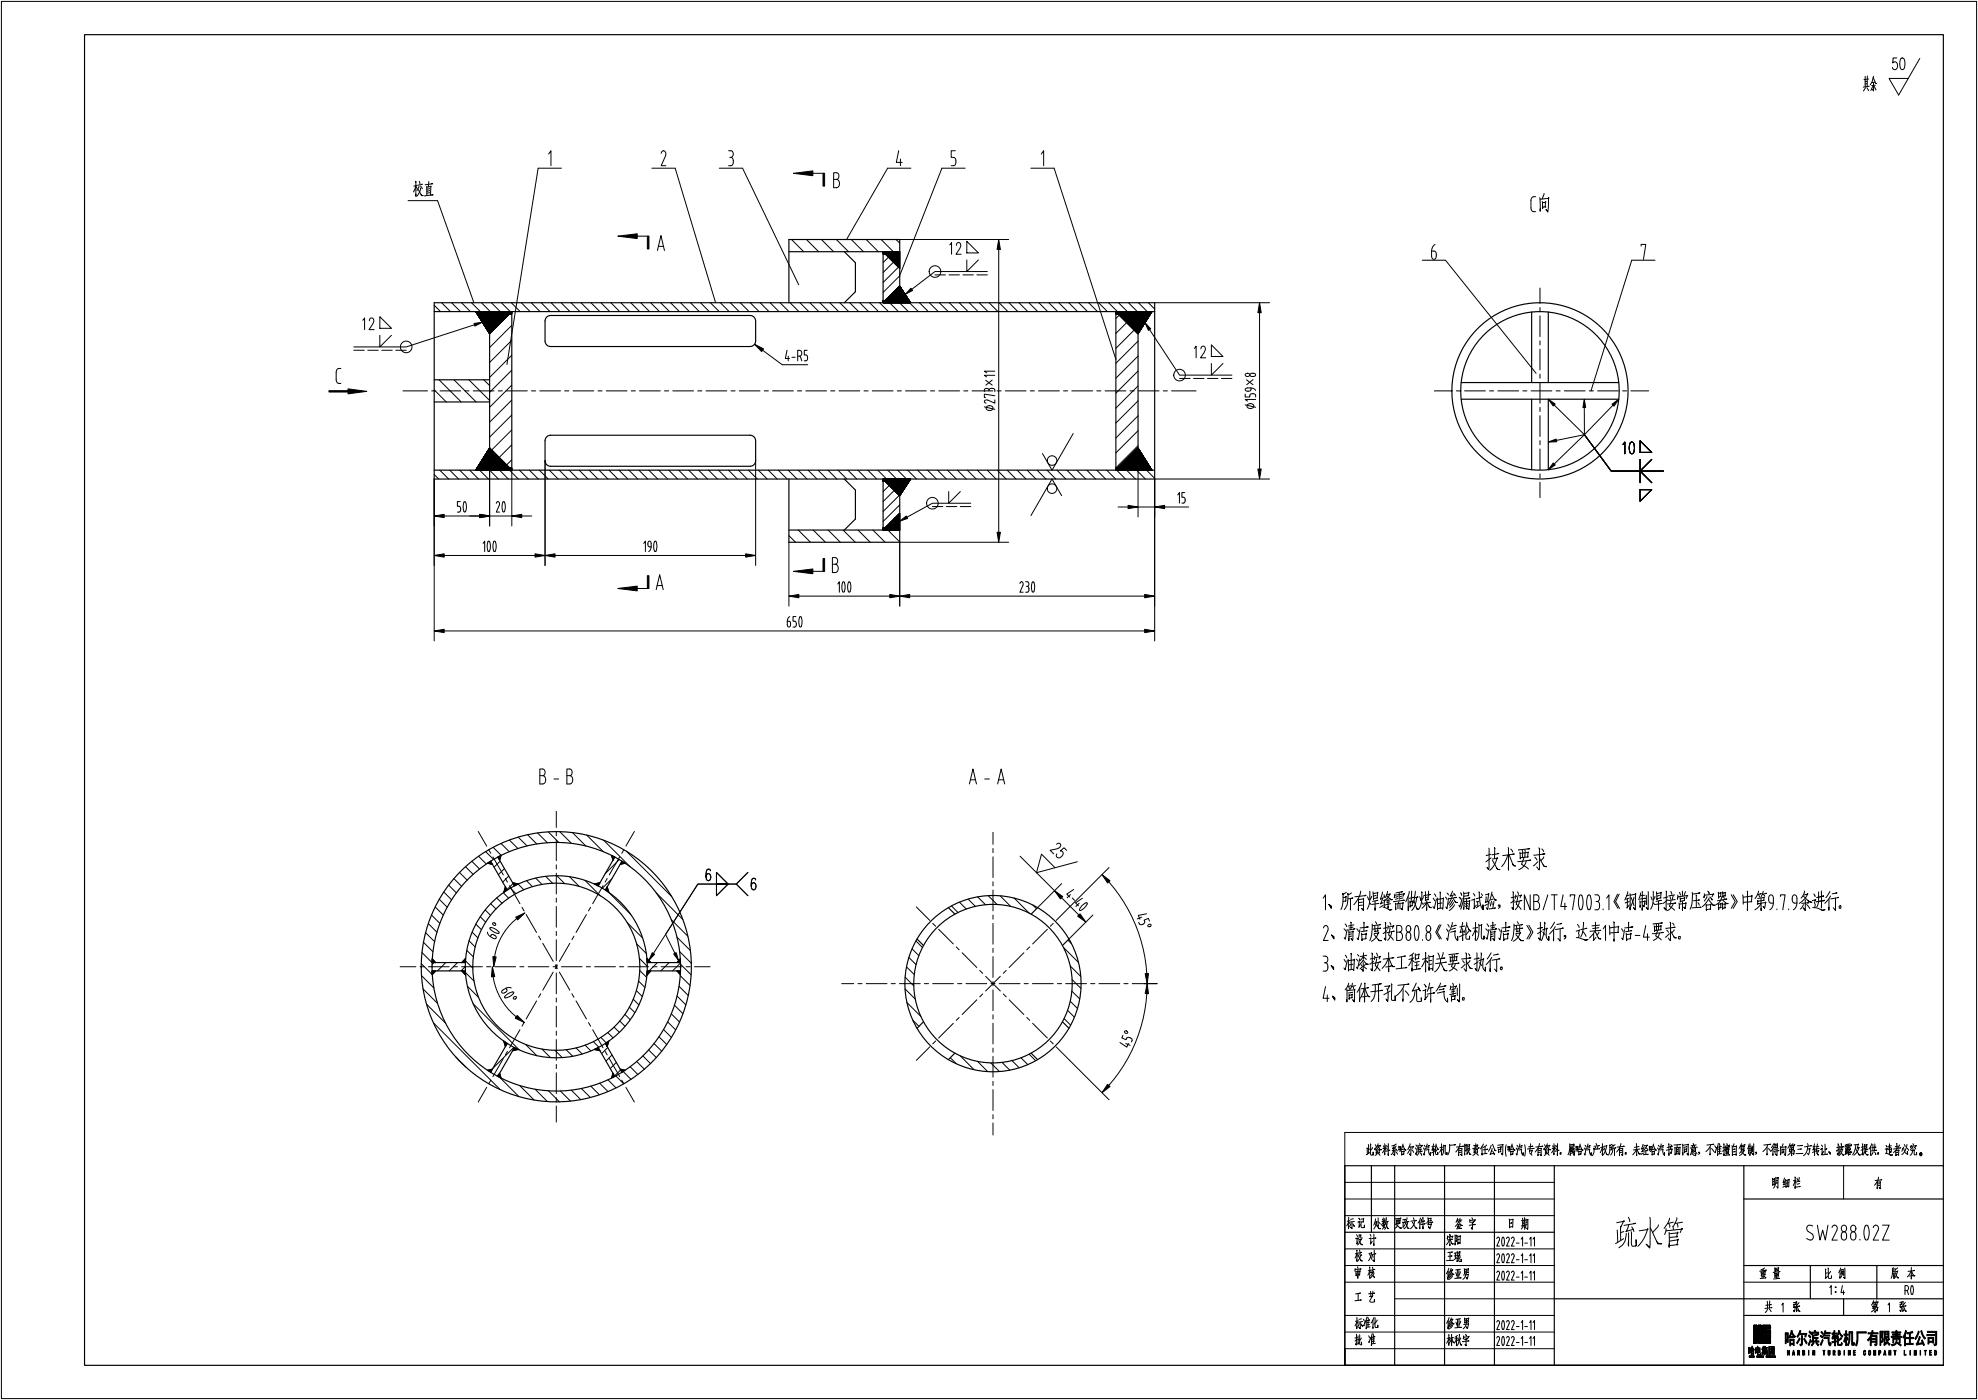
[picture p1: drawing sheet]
<svg xmlns="http://www.w3.org/2000/svg" width="593mm" height="420mm" viewBox="0 0 593 420" stroke-linecap="round" stroke-linejoin="round" font-family="sans-serif">
<g fill="none" stroke="#000" stroke-width=".35">
<path d="M25.4 10.4h557.6v399h-557.6zM236.7 75.5h33.2M253.3 75.5l3.3 3.3v8.7l-3.3 3.3M264.9 75.5v15.3M264.9 76.1h.7l4.3 4.4M130.3 90.8h216.1v52.8h-216.1zM130.3 93.4h216.1M142.7 93.4l4.2 6.7 6-6h.6M146.9 93.4v47.6M153.5 93.4v47.6M164 95.1l1.2-.5h59.8l1.2 .5 .4 .7 .1 6.4-.5 1.2-1.2 .5h-59.8l-.9-.2-.7-1-.1-6.4zM236.7 90.8v-19h33.2v19"/>
<path d="M264.9 90.1h.7l4.3-4.3 3.3 5M334.7 93.4v47.6M341.4 93.4v47.6M345.6 93.4l-4.2 6.7-6-6h-.7M459.5 93.6v21.1M464.5 93.6v21.1M130.3 113.9h16.6M438.3 114.7h47.3M438.3 119.7h47.3M459.5 119.7v21.2M464.5 119.7v21.2M130.3 120.5h16.6"/>
<path d="M164 131l1.2-.5h59.8l1.2 .5 .4 .7 .1 6.5-.5 1.1-1.2 .5h-59.8l-.9-.2-.7-1-.1-6.4zM130.3 141h216.1M153.5 140.3h-.6l-6-6-4.2 6.7M236.7 143.6v19h33.2v-19M236.7 158.9h33.2M253.3 143.6l3.3 3.3v8.7l-3.3 3.3M264.9 143.6v15.3M269.9 154l-4.3 4.3h-.7M273.2 143.6l-3.3 5-4.3-4.3h-.7M334.7 140.3h.7l6-6 4.2 6.7M146.2 258.8l1.5 .4M147.2 258.2l5 8.7"/>
<path d="M149.3 257l5 8.6M150.3 256.5l-.4 1.4M183.4 256.5l.5 1.4M184.4 257l-5 8.6M186.6 258.2l-5 8.7M187.5 258.8l-1.4 .4M151.6 266l-.5 1.6M153.8 264.7l1.7 .4M180 264.7l-1.7 .4M182.1 266l.6 1.6M284.5 272.2l1.9 1.9M311.3 272.2l-2 1.9"/>
<path d="M129.6 288.6h10M129.6 291.1h10M129.7 287.5l1 1.1M130.7 291.1l-1 1.1M138.5 291.1l1.2 1.3M139.7 287.4l-1.2 1.2M194.1 287.4l1.1 1.2M194.2 288.6h9.9M194.2 291.1h9.9M195.2 291.1l-1.1 1.3M203.1 291.1l1 1.1M204.1 287.5l-1 1.1"/>
<path d="M275.1 281.6l1.9 1.9M320.7 281.6l-2 1.9M151.1 312.2l.5 1.6M152.2 312.9l-5 8.6M154.3 314.1l-5 8.7M155.5 314.7l-1.7 .4M178.3 314.7l1.7 .4M179.4 314.1l5 8.7M181.6 312.9l5 8.6M182.7 312.2l-.6 1.6M277 306.4l-1.9 1.9M286.4 315.8l-1.9 2"/>
<path d="M309.3 315.8l2 2M318.7 306.4l2 1.9M147.7 320.6l-1.5 .3M149.9 321.8l.4 1.5M183.9 321.8l-.5 1.5M186.1 320.6l1.4 .3M411.4 349.6v19.9M418.4 349.6v59.8M433.3 349.6v59.8M448.3 349.6v59.8M466.3 349.6v59.8M523.1 349.6v59.8"/>
<path d="M523.1 359.5h59.9M583 349.6h-179.6v59.8h179.6M403.4 369.5h62.9M523.1 379.5h59.9M543.1 379.5v10M563 379.5v10M466.3 389.5h116.7M523.1 394.4h59.9M553.1 389.5v4.9"/>
<circle cx="462" cy="117.2" r="26.4"/>
<circle cx="462" cy="117.2" r="23.8"/>
<circle cx="166.9" cy="289.9" r="27.3"/>
<circle cx="166.9" cy="289.9" r="37.3"/>
<circle cx="166.9" cy="289.9" r="40.5"/>
<circle cx="166.9" cy="289.9" r="25.1"/>
<circle cx="297.9" cy="295" r="23.8"/>
<circle cx="297.9" cy="295" r="26.4"/>
</g>
<g fill="none" stroke="#000" stroke-width=".3">
<path d="M.4 .4h592.6v419h-592.6zM569 17.4h-1.1l-.1 1.5a.73 .73 0 0 1 .7-.4 .73 .73 0 0 1 .6 .5l.1 .5a1.04 1.04 0 0 1-1 1.4l-.5-.7M570.2 17.6l.6-.2a2.25 2.25 0 0 1 .5 2.8l-.2 .5-.5 .2a1.83 1.83 0 0 1-.7-2zM575.9 17.5l-6.3 11-2.9-5h5.8M559.5 22.9v3.1M559.7 26.3l-.7 1M560 24.4l-.5 .1M560 25.1l-.5 .1M560.1 26.3l.5 .9M560.2 22.8l-.1 3.1M560.5 23.7l-1.4 .2M560.7 25.9l-1.8 .2"/>
<path d="M561.8 26l-.6 1.1M561.9 23.3l.8 1.8h.3M562 22.9l-.4 1.5-.5 1.1M562 24.7v2.6l-.3-.5M562.2 25.9l.6 1.1M562.4 24.6l-.7 .1M562.6 25.6l-1.1 .1M124.7 54.4l.1 4.5v-.7M124.8 55.8l-.8 1.8M124.8 56l.3 .5M125.1 55.6l-1 .2M125.5 56.9l1 1.7 .4 .1-.6-.3"/>
<path d="M125.7 55.8l-.6 1.3M125.7 54.4l.3 .7M126.2 56.3a4 4 0 0 1-1.2 2.6M126.2 55.8l.5 .8M126.5 55.3h.2l-1.3 .2M128 55.9v2.7M128 56.1l1.3-.2-.2 2.6M128.6 54.5l-.1 1.6M128.9 57.8l-.8 .1M128.9 57.2l-.8 .2M128.9 56.6l-.9 .2M129.5 55.1h.3l-2.3 .3"/>
<path d="M129.5 58.5l.4-.1-2.6 .3M164.6 46.2l.7-1v4.5M168.4 50.4h-7l-9.3 58.9M195.6 50.4h6.9l12.2 40.4M198.3 45.9a.71 .71 0 0 1 .8-.7 .71 .71 0 0 1 .6 .8v.7l-1.4 3h1.5M215.8 50.4h7l16.8 35M218.6 45.2h.7a1.05 1.05 0 0 1 .7 1 1.05 1.05 0 0 1-.7 1M218.9 47.2h.4M219.3 47.2a1.43 1.43 0 0 1 0 2.5h-.7M243.8 52h3.3M250.1 51.8h.9a1.05 1.05 0 0 1 .7 1 1.05 1.05 0 0 1-.7 1 1.32 1.32 0 0 1 .8 1.2 1.32 1.32 0 0 1-.8 1.3h-.9zM250.1 53.8h.9"/>
<path d="M269.6 45.2l-.7 3.5h1.7M270.1 47.7v2M273.3 50.4h-7l-12.3 21.4M286.6 45.2h-1.3v2a1.34 1.34 0 0 1 1.5 .8 1.34 1.34 0 0 1-.5 1.6l-1 .1M289.5 50.4h-6.9l-12.7 32.2M309.2 50.4h7l18.5 57.3M312.4 46.2l.7-1v4.5M460.7 59l-1.1 .2-.3 .9 .1 2.9 .4 .4 .9 .1M461.9 59.3l.2 4-.1-.7M462 59.7l2.7-.3-.2-.2-.2 4.4-.5-.8 .5 .6M463.2 58l-.6 1.7M122.4 60.2h8.9l10.9 30.6"/>
<path d="M191.2 70.8h3.2M197.2 75.1l1.1-4.5 1 4.5M197.5 73.9h1.5M237.5 71.8l3.6 3.7M241.9 71.8l3.7 3.7M246.4 71.8l3.7 3.7M250.9 71.8l3.7 3.7M255.4 71.8l3.6 3.7M259.8 71.8l3.7 3.7M264.3 71.8l3.7 3.7v3.1M264.9 75.5v.6M265 75.5v.6"/>
<path d="M265.1 75.5v.6M265.2 75.5v.6M265.3 75.5v.6M265.4 75.5v.6M265.5 75.5v.6M265.5 75.5l.1 .7M265.6 75.5l.1 .7M265.7 75.5v.8M265.8 75.5v.9M265.8 75.5l.1 1M265.9 75.5l.1 1M266 75.5v1.1"/>
<path d="M266.1 75.5v1.2M266.1 75.5l.1 1.3M266.2 75.5l.1 1.3M266.3 75.5v1.4M266.4 75.5v1.5M266.4 75.5l.1 1.6M266.5 75.5l.1 1.6-1.7 1.6M266.6 75.5v1.7M266.7 75.5v1.8M266.7 75.5l.1 1.9M266.8 75.5l.1 1.9M266.9 75.5v2"/>
<path d="M267 75.5v2.1M267 75.5l.1 2.2M267.1 75.5l.1 2.2M267.2 75.5v2.3M267.3 75.5v2.4M267.3 75.5l.1 2.5M267.4 75.5l.1 2.5M267.5 75.5v2.6M267.6 75.5v2.7M267.6 75.5l.1 2.8M267.7 75.5l.1 2.8M267.8 75.5v2.9"/>
<path d="M267.9 75.5v3M268 75.5l.1 3.1-3.2 3.1M268.1 75.5v3.2M268.2 75.5v3.3M268.2 75.5l.1 3.4M268.3 75.5l.1 3.4M268.4 75.5v3.5M268.5 75.5v3.6M268.5 75.5l.1 3.7M268.6 75.5l.1 3.7M268.7 75.5v3.8M268.8 75.5v3.9"/>
<path d="M268.8 71.8l1.1 1.1M268.8 75.5l.1 4M268.9 75.5l.1 4M269 75.5v4.1M269.1 75.5v4.2M269.1 75.5l.1 4.3M269.2 75.5l.1 4.3M269.3 75.5v4.4M269.4 75.5v4.5M269.4 75.5l.1 4.6M269.5 75.5l.1 4.6-4.7 4.6M269.6 75.5v4.7"/>
<path d="M269.7 75.5v4.8M269.7 75.5l.1 4.9M269.8 75.5l.1 4.9M269.9 75.5v5M269.9 71.8h32.7M284.9 73.4l.6-.7v3.5M286.9 73.6l.1-.5a.75 .75 0 0 1 1.1-.1 .75 .75 0 0 1 0 1.1l-1.3 2.1h1.5M290 77.9v3.5l3.5-3.5M290 72.3l3.5 3.5h-3.5zM299.6 74.8v84.8M426.6 78h7l27.2 33.9M429.5 75.3h.7a1.42 1.42 0 0 1 .3 2.3 .74 .74 0 0 1-.8 0 .74 .74 0 0 1-.2-.8z"/>
<path d="M430.5 73.3l-.8 1-.2 1M462.7 60.4l.1 2.1v-.4h1l-.3-.1 .1-1.5 .2 .1-1 .2M492.3 73.8v-.5h1.4l-.7 4.5M496.5 78h-7l-12.2 39.2M108.8 96l.6-.6v3.4M110.8 96.2l.1-.5a.75 .75 0 0 1 1.1-.1 .75 .75 0 0 1 0 1.1l-1.3 2.1h1.6M113.9 95l3.5 3.4h-3.5zM130.3 91.5l1.9 1.9M132.5 90.8l2.6 2.6M135.5 90.8l2.6 2.6M138.5 90.8l2.6 2.6M141.4 90.8l2.7 2.6 .1 2.4"/>
<path d="M142.3 97.4l-20.4 6.6h-15.8M142.7 93.4l.1 .1M142.8 93.4v.2M142.8 93.4l.1 .3M142.9 93.4l.1 .5M143 93.4v.6M143.1 93.4v.7M143.1 93.4l.1 .8M143.2 93.4l.1 1M143.3 93.4l.1 1.1M143.4 93.4v1.2M143.4 93.4l.1 1.3"/>
<path d="M143.5 93.4l.1 1.4M143.6 93.4l.1 1.5M143.7 93.4v1.7M143.7 93.4l.1 1.8M143.8 93.4l.1 1.9M143.9 93.4v2M144 93.4v2.1M144 93.4l.1 2.3M144.2 93.4l.1 2.5M144.3 93.4v2.6M144.3 93.4l.1 2.7M144.4 93.4l.1 2.9"/>
<path d="M144.4 90.8l2.7 2.6-.1 6.5M144.5 93.4v3M144.6 93.4v3.1M144.6 93.4l.1 3.2M144.7 93.4l.1 3.3M144.8 93.4l.1 3.5M144.9 93.4v3.6M144.9 93.4l.1 3.7M145 93.4l.1 3.8M145.1 93.4l.1 3.9M145.2 93.4v4.1M145.2 93.4l.1 4.2"/>
<path d="M145.3 93.4l.1 4.3M145.4 93.4v4.4M145.5 93.4v4.5M145.5 93.4l.1 4.7M145.6 93.4l.1 4.8M145.7 93.4l.1 4.9M145.8 93.4v5M145.8 93.4l.1 5.1M145.9 93.4l.1 5.2M146 93.4v5.4M146.1 93.4v5.5M146.1 93.4l.1 5.6"/>
<path d="M146.2 93.4l.1 5.7M146.3 93.4l.1 5.9M146.4 93.4v6M146.4 93.4l.1 6.1M146.5 93.4l.1 6.2M146.6 93.4v6.3M146.7 93.4v6.4M146.7 93.4l.1 6.6M146.8 93.4l.1 6.7M147 93.4l-.1 6.7M147 93.4v6.6M147.2 93.4l-.1 6.5"/>
<path d="M147.2 93.4v6.4M147.3 93.4v6.3M147.4 93.4l-.1 6.2M147.4 90.8l2.7 2.6-.1 3.5M147.5 93.4l-.1 6.2M147.5 93.4v6.1M147.6 93.4v6M147.7 93.4l-.1 5.9M147.8 93.4l-.1 5.9M147.9 93.4l-.1 5.8M147.9 93.4v5.7M148 93.4l-.1 5.6"/>
<path d="M148.1 93.4l-.1 5.6M148.1 93.4v5.5M148.2 93.4v5.4M148.3 93.4l-.1 5.3M148.4 93.4l-.1 5.3M148.5 93.4l-.1 5.2M148.5 93.4v5.1M148.6 93.4l-.1 5M148.7 93.4l-.1 5M148.7 93.4v4.9M148.8 93.4v4.8M148.9 93.4l-.1 4.7"/>
<path d="M149 93.4l-.1 4.7M149 93.4v4.6M149.1 93.4v4.5M149.2 93.4l-.1 4.4M149.3 93.4l-.1 4.4M149.4 93.4l-.1 4.3M149.4 93.4v4.2M149.5 93.4l-.1 4.1M149.6 93.4l-.1 4.1M149.6 93.4v4M149.7 93.4v3.9M149.8 93.4l-.1 3.8"/>
<path d="M149.9 93.4l-.1 3.8M150 93.4l-.1 3.7M150 93.4v3.6M150.2 93.4l-.1 3.5M150.2 93.4v3.4M150.3 93.4v3.3M150.4 93.4l-.1 3.2M150.4 90.8l2.7 2.6-.1 .7M150.5 93.4l-.1 3.2M150.6 93.4l-.1 3.1M150.6 93.4v3M150.7 93.4l-.1 2.9"/>
<path d="M150.8 93.4l-.1 2.9M150.9 93.4l-.1 2.8M150.9 93.4v2.7M151 93.4l-.1 2.6M151.1 93.4l-.1 2.6M151.1 93.4v2.5M151.2 93.4v2.4M151.3 93.4l-.1 2.3M151.4 93.4l-.1 2.2M151.5 93.4l-.1 2.2M151.5 93.4v2.1M151.6 93.4l-.1 2"/>
<path d="M151.7 93.4l-.1 2M151.7 93.4v1.9M151.8 93.4v1.8M151.9 93.4l-.1 1.7M152 93.4l-.1 1.7M152.1 93.4l-.1 1.6M152.1 93.4v1.5M152.2 93.4l-.1 1.4M152.3 93.4l-.1 1.4M152.4 93.4l-.1 1.3M152.4 93.4v1.2M152.5 93.4l-.1 1.1"/>
<path d="M152.6 93.4l-.1 1.1M152.6 93.4v1M152.7 93.4v.9M152.8 93.4l-.1 .8M152.9 93.4l-.1 .7M152.9 93.4v.7M153 93.4v.7M153.1 93.4v.7M153.2 93.4v.7M153.3 93.4v.7M153.4 90.8l2.6 2.6M153.4 93.4v.7"/>
<path d="M153.5 93.4v.7M153.5 97.6l-6.6 6.6M156.4 90.8l2.6 2.6M159.4 90.8l2.6 2.6M162.3 90.8l2.7 2.6M165.3 90.8l2.7 2.6M168.3 90.8l2.7 2.6M171.3 90.8l2.7 2.6M174.3 90.8l2.6 2.6M177.3 90.8l2.6 2.6M180.3 90.8l2.6 2.6M183.3 90.8l2.6 2.6"/>
<path d="M186.2 90.8l2.7 2.6M189.2 90.8l2.7 2.6M192.2 90.8l2.7 2.6M195.2 90.8l2.7 2.6M198.2 90.8l2.6 2.6M201.2 90.8l2.6 2.6M204.2 90.8l2.6 2.6M207.1 90.8l2.7 2.6M210.1 90.8l2.7 2.6M213.1 90.8l2.7 2.6M216.1 90.8l2.7 2.6M219.1 90.8l2.6 2.6"/>
<path d="M222.1 90.8l2.6 2.6M225.1 90.8l2.6 2.6M228 90.8l2.7 2.6M231 90.8l2.7 2.6M234 90.8l2.7 2.6M237 90.8l2.7 2.6M240 90.8l2.6 2.6M243 90.8l2.6 2.6M246 90.8l2.6 2.6M248.9 90.8l2.7 2.6M251.9 90.8l2.7 2.6M254.9 90.8l2.7 2.6"/>
<path d="M257.9 90.8l2.7 2.6M260.9 90.8l2.6 2.6M263.9 90.8l2.6 2.6M264.9 90.1v.7M265 90.1v.7M265.1 90.1v.7M265.2 90.1v.7M265.3 90.1v.7M265.4 90.1v.7M265.6 90.1v.7M265.7 90v.8M265.8 89.9v.9"/>
<path d="M265.9 89.8v1M266 89.7v1.1M266.1 89.6v1.2M266.2 89.5v1.3M266.3 89.4v1.4M266.3 89.3v1.5M266.4 89.3v1.5M266.5 89.2v1.6M266.6 89.1v1.7M266.7 89v1.8M266.8 88.9v1.9M266.9 88.8v2l2.6 2.6"/>
<path d="M266.9 88.7v2.1M267 88.7v2.1M267.1 88.6v2.2M267.2 88.5v2.3M267.3 88.4v2.4M267.4 88.3v2.5M267.5 88.2v2.6M267.6 88.1v2.7M267.7 88v2.8M267.8 87.9v2.9M267.8 87.8v3M267.9 87.8v3"/>
<path d="M268 87.7v3.1M268.1 87.6v3.2M268.2 87.5v3.3M268.3 87.4v3.4M268.4 87.3v3.5M268.4 87.2v3.6M268.5 87.2v3.6M268.6 87.1v3.7M268.7 87v3.8M268.8 86.9v3.9M268.9 86.8v4M269 86.7v4.1"/>
<path d="M269 86.6v4.2M269.1 86.6v4.2M269.2 86.5v4.3M269.3 86.4v4.4M269.3 86.3v4.5M269.4 86.3v4.5M269.5 86.2v4.6M269.6 86.1v4.7M269.6 86v4.8M269.7 86v4.8M269.8 85.9v4.9M269.9 85.8l-.1 5 2.7 2.6"/>
<path d="M269.9 85.8v5M269.9 85.7l-4.4 4.4v.7M269.9 82.7l-5 5M270 85.9v4.9M270 86v4.8M270.1 86.1v4.7M270.2 86.2v4.6M270.3 86.3v4.5M270.3 86.4v4.4M270.4 86.5v4.3M270.5 86.7v4.1M270.6 86.8v4"/>
<path d="M270.6 86.9v3.9M270.7 87v3.8M270.8 87.1v3.7M270.9 87.2v3.6M270.9 87.3v3.5M271 87.5v3.3M271.1 87.6v3.2M271.2 87.7v3.1M271.2 87.8v3M271.3 87.9v2.9M271.4 88v2.8M271.5 88.2v2.6"/>
<path d="M271.5 88.3v2.5M271.6 88.4v2.4M271.7 88.5v2.3M271.8 88.6v2.2M271.8 88.7v2.1M271.9 88.8v2M272 89v1.8M272.1 89.1v1.7M272.1 89.2v1.6M272.2 89.3v1.5M272.3 89.4v1.4M272.4 89.5v1.3"/>
<path d="M272.4 89.6v1.2M272.5 89.8v1M272.6 89.9v.9M272.7 90v.8M272.7 90.1v.7M272.8 90.2v.6l2.7 2.6M272.9 90.3v.5M273 90.4v.4M273 90.6v.2M273.1 90.7v.1M275.8 90.8l2.7 2.6M278.8 90.8l2.7 2.6"/>
<path d="M280.5 82.4h3.1M281.8 90.8l2.6 2.6M284.7 82.4h3.1M284.8 90.8l2.6 2.6M287.8 90.8l2.6 2.6M288.9 82.4h3.1M290.7 90.8l2.7 2.6M293 82.4h3.2M293.7 90.8l2.7 2.6M296.2 81.4h-15.7l-7 5.4M296.7 90.8l2.7 2.6M299.7 90.8l2.7 2.6"/>
<path d="M302.7 90.8l2.7 2.6M305.7 90.8l2.6 2.6M308.7 90.8l2.6 2.6M311.6 90.8l2.7 2.6M314.6 90.8l2.7 2.6M317.6 90.8l2.7 2.6M320.6 90.8l2.7 2.6M323.6 90.8l2.7 2.6M326.6 90.8l2.6 2.6M329.6 90.8l2.6 2.6M332.5 90.8l2.7 2.6v.7M334.8 93.4v.7"/>
<path d="M334.9 93.4v.7M335 93.4v.7M335.1 93.4v.7M335.3 93.4v.7M335.3 93.4l.1 .7M335.4 93.4l.1 .8M335.5 93.4l.1 .9M335.5 90.8l2.7 2.6 .1 3.6M335.6 93.4v.9M335.7 93.4v1M335.7 93.4l.1 1.1-1.1 1M335.8 93.4l.1 1.2"/>
<path d="M335.9 93.4v1.2M336 93.4v1.3M336 93.4l.1 1.4M336.1 93.4l.1 1.5M336.2 93.4v1.5M336.3 93.4v1.6M336.3 93.4l.1 1.7M336.4 93.4l.1 1.8M336.5 93.4v1.8M336.6 93.4v1.9M336.6 93.4l.1 2M336.7 93.4l.1 2.1"/>
<path d="M336.8 93.4v2.1M336.9 93.4v2.2M336.9 93.4l.1 2.3M337 93.4l.1 2.4M337.1 93.4v2.4M337.2 93.4v2.5M337.2 93.4l.1 2.6M337.3 93.4l.1 2.7M337.4 93.4v2.7M337.4 93.4l.1 2.8M337.5 93.4l.1 2.9M337.6 93.4l.1 3"/>
<path d="M337.7 93.4v3M337.8 93.4v3.1M337.8 93.4l.1 3.2M337.9 93.4l.1 3.3M338 93.4v3.3l-3.3 3.3M338.1 93.4v3.4M338.1 93.4l.1 3.5M338.3 93.4v3.6M338.4 93.4v3.7M338.4 93.4l.1 3.8M338.5 93.4l.1 3.9M338.5 90.8l2.7 2.6v6.5"/>
<path d="M338.6 93.4v3.9M338.7 93.4v4M338.7 93.4l.1 4.1M338.8 93.4l.1 4.2M338.9 93.4v4.2M338.9 93.4l.1 4.3M339 93.4l.1 4.4M339.1 93.4l.1 4.5M339.2 93.4v4.5M339.3 93.4v4.6M339.3 93.4l.1 4.7M339.4 93.4l.1 4.8"/>
<path d="M339.5 93.4v4.8M339.5 93.4l.1 4.9M339.6 93.4l.1 5M339.7 93.4l.1 5.1M339.8 93.4v5.1M339.9 93.4v5.2M339.9 93.4l.1 5.3M340 93.4l.1 5.4M340.1 93.4v5.4M340.2 93.4v5.5M340.2 93.4l.1 5.6M340.3 99l-5.6 5.5"/>
<path d="M340.3 93.4l.1 5.7M340.4 93.4v5.7M340.4 93.4l.1 5.8M340.5 93.4l.1 5.9M340.6 93.4l.1 6M340.7 93.4v6M340.8 93.4v6.1M340.8 93.4l.1 6.2M340.9 93.4l.1 6.3M341 93.4v6.3M341 93.4l.1 6.4M341.2 93.4l.1 6.6"/>
<path d="M341.3 93.4v6.6M341.4 93.4v6.7M341.5 93.4l-.1 6.6M341.5 90.8l2.7 2.6-.1 2.3M341.6 93.4l-.1 6.5M341.6 93.4v6.4M341.7 93.4v6.3M341.8 93.4l-.1 6.2M341.9 93.4l-.1 6M341.9 93.4v5.9M342 93.4l-.1 5.8M342.1 93.4l-.1 5.7"/>
<path d="M342.2 93.4l-.1 5.6M342.2 93.4v5.4M342.3 93.4v5.3M342.4 93.4l-.1 5.2M342.5 93.4l-.1 5.1M342.5 93.4v5M342.6 93.4l-.1 4.9M342.7 93.4l-.1 4.7M342.8 93.4l-.1 4.6M342.8 93.4v4.5M342.9 93.4v4.4M343 93.4l-.1 4.2"/>
<path d="M343.1 93.4l-.1 4.1M343.1 93.4v4M343.2 93.4v3.9M343.3 93.4l-.1 3.8M343.4 93.4l-.1 3.7M343.4 93.4v3.5M343.5 93.4l-.1 3.4M343.6 93.4l-.1 3.3M343.7 93.4l-.1 3.2M343.7 93.4v3.1M343.8 93.4v2.9M343.9 93.4l-.1 2.8"/>
<path d="M344 93.4l-.1 2.7M344 93.4v2.6M344.1 93.4l-.1 2.5M344.3 93.4l-.1 2.2M344.3 93.4v2.1M344.4 93.4v2M344.5 93.4l-.1 1.9M344.5 90.8l1.9 1.9M344.6 93.4l-.1 1.7M344.6 93.4v1.6M344.7 93.4l-.1 1.5M344.8 93.4l-.1 1.4"/>
<path d="M344.9 98.8l8.9 13.7h15.8M344.9 93.4l-.1 1.3M344.9 93.4v1.2M345 93.4v1M345.1 93.4l-.1 .9M345.2 93.4l-.1 .8M345.2 93.4v.7M345.3 93.4l-.1 .5M345.4 93.4l-.1 .4M345.5 93.4l-.1 .3M345.5 93.4v.2M345.6 93.4v.1"/>
<path d="M346.4 90.8h34.4M377.8 93.8v46.9M462 86.4v4.6M462 92.2v1.3M462 94.7v6.3M102.3 110.5l-1.1 .2-.4 .9 .2 2.9 .4 .4 .9 .1M106.1 105h3.2M110.3 105h3.2M113.9 100.5v3.5l3.5-3.5M114.5 105h3.2M118.7 105h3.2M120.9 117.2h7.4"/>
<path d="M129.5 117.2h1.3M130.3 116.9l3.6 3.6M131.7 113.9l6.7 6.6M132 117.2h6.2M136.2 113.9l6.6 6.6M139.5 117.2h1.2M140.7 113.9l6.2 6.2M142 117.2h6.2M145.1 113.9l1.8 1.7M149.5 117.2h1.2M151.9 117.2h6.3M153.5 102l-6.6 6.7"/>
<path d="M153.5 106.5l-6.6 6.7M153.5 111l-6.6 6.6M153.5 115.5l-6.6 6.6M153.5 120l-6.6 6.6M159.4 117.2h1.3M161.9 117.2h6.3M169.4 117.2h1.2M171.9 117.2h6.2M179.4 117.2h1.2M181.9 117.2h6.2M189.4 117.2h1.2M191.8 117.2h6.3"/>
<path d="M199.3 117.2h1.3M201.8 117.2h6.3M209.3 117.2h1.3M211.8 117.2h6.2M219.3 117.2h1.2M221.8 117.2h6.2M228.8 105l5.9 4.4h7.6M229.3 117.2h1.2M231.8 117.2h6.2M236.1 105.1l-.5 2.4h1.2M236.5 106.8v1.4M237.6 107.1h1"/>
<path d="M239.2 117.2h1.3M239.3 106.8h.6a.93 .93 0 0 0 .6-.9 .93 .93 0 0 0-.6-.8h-.6v3.1M240 106.8l.5 1.4M241.7 117.2h6.3M242.1 105.1h-.8v1.3a.88 .88 0 0 1 1 .9 .88 .88 0 0 1-1 .9M249.2 117.2h1.3M251.7 117.2h6.2M259.2 117.2h1.2M261.7 117.2h6.2M269.2 117.2h1.2M271.6 117.2h6.3M279.1 117.2h1.3"/>
<path d="M281.6 117.2h6.3M289.1 117.2h1.3M291.6 117.2h6.2M295.7 114l2 1.5M296.7 116.9l-.3-.3h-.8l-.3 .8M296.7 116.9a.92 .92 0 0 1 1.1-.4 .92 .92 0 0 1 .6 .9M296.7 116.9v.3M297.7 114l-2 1.5M298.4 119.9v1l-2.3-1-.6 .1-.2 .4 .5 .5M298.4 118.7l-3.1-.5v1h.3M298.4 112.5h-3.1l.7 .5M298.4 111.3h-3.1l.7 .5"/>
<path d="M299.1 117.2h1.2M301.6 117.2h6.2M309.1 117.2h1.2M311.6 117.2h6.2M319 117.2h1.3M321.5 117.2h6.3M329 117.2h1.3M331.5 117.2h6.2M339 117.2h1.2M341.4 102.3l-6.7 6.6M341.4 106.8l-6.7 6.6M341.4 111.2l-6.7 6.7"/>
<path d="M341.4 115.7l-6.7 6.7M341.5 117.2h6.2M349 117.2h1.2M351.5 117.2h7.3M353.8 113.5h3.2M358 113.5h3.2M358.3 104.5l.5-.7v3.5M360.3 104.6l.1-.5a.75 .75 0 0 1 1.1-.1 .75 .75 0 0 1 0 1.1l-1.4 2.2h1.6M362.2 113.5h3.2M363.4 109v3.5l3.5-3.5M363.4 103.4l3.5 3.5h-3.5zM366.4 113.5h3.2"/>
<path d="M373.5 118.2v.8h1.4a.88 .88 0 0 1 .9-1 .88 .88 0 0 1 .9 1M373.7 112.1l.5-.2a.56 .56 0 0 1 .7 .6 .65 .65 0 0 1-.8 .4 .65 .65 0 0 1-.4-.8zM373.9 113.9l2 1.5M375.1 112.1l.9-.2a.56 .56 0 0 1 .7 .6 .98 .98 0 0 1-1.8-.2zM375.3 116.3a.89 .89 0 0 1-.7 1 .89 .89 0 0 1-1.1-.6 2.64 2.64 0 0 1 3 .1l.2 .3M375.9 113.8l-1.9 1.6M376.7 119.8h-3.2l.7 .5M430.3 117.2h5.3M436.9 117.2h1.2M439.4 117.2h6.2M446.8 117.2h1.3M449.3 117.2h6.3"/>
<path d="M456.8 117.2h1.3M459.3 117.2h6.2M462 102.2v1.3M462 104.7v6.2M462 112.2v1.2M462 114.7v6.2M466.8 117.2h1.2M469.3 117.2h6.2M476.8 117.2h1.2M479.3 117.2h6.2M486.7 117.2h1.3M489.2 117.2h5.4"/>
<path d="M143.4 140v1M143.4 139.8v1.2M143.5 139.7v1.3M143.6 139.6v1.4M143.7 139.5v1.5M143.7 139.4v1.6M143.8 139.2v1.8M143.9 139.1v1.9l2.6 2.6M143.9 139v2M144 138.9v2.1M144.1 138.8v2.2M144.2 138.6v2.4"/>
<path d="M144.3 138.5v2.5M144.3 138.4v2.6M144.4 138.3v2.7M144.5 138.2v2.8M144.5 138v3M144.6 137.9v3.1M144.7 137.8v3.2M144.8 137.7v3.3M144.9 137.6v3.4M144.9 137.4v3.6M145 137.3v3.7M145.1 137.2v3.8"/>
<path d="M145.2 137.1v3.9M145.2 137v4M145.3 136.9v4.1M145.4 136.7v4.3M145.4 136.6v4.4M145.5 136.5v4.5M145.6 136.4v4.6M145.7 136.2v4.8M145.8 136.1v4.9M145.8 136v5M145.9 135.9v5.1M146 135.8v5.2"/>
<path d="M146 135.7v5.3M146.1 135.5v5.5M146.2 135.4v5.6M146.3 135.3v5.7M146.4 135.2v5.8M146.4 135.1v5.9M146.5 134.9v6.1M146.6 134.8v6.2M146.6 134.7v6.3M146.7 134.6v6.4M146.8 134.5v6.5M146.9 134.3v23.4"/>
<path d="M146.9 134.3v6.7M147 134.4v6.6M147 134.5v6.5M147.1 134.6v6.4M147.2 134.6v6.4M147.3 134.7v6.3M147.3 134.8v6.2M147.4 134.9v6.1M147.6 135v6M147.6 135.1v5.9M147.7 135.2v5.8M147.8 135.2v5.8"/>
<path d="M147.9 135.3v5.7M147.9 135.4v5.6M148 135.5v5.5M148.1 135.5v5.5M148.2 135.6v5.4M148.2 135.7v5.3M148.3 135.8v5.2M148.4 135.8v5.2M148.5 135.9v5.1M148.5 136v5M148.6 136.1v4.9M148.7 136.1v4.9"/>
<path d="M148.8 136.2v4.8M148.8 136.3v4.7M148.9 136.4v4.6M149 136.4v4.6M149.1 136.5v4.5M149.1 136.6v4.4M149.2 136.7v4.3M149.3 136.7v4.3M149.4 136.8v4.2M149.4 136.9v4.1M149.5 137v4M149.6 137v4"/>
<path d="M149.7 137.1v3.9M149.8 137.3v3.7l2.7 2.6M149.9 137.3v3.7M150 137.4v3.6M150 137.5v3.5M150.1 137.6v3.4M150.2 137.6v3.4M150.3 137.7v3.3M150.3 137.8v3.2M150.4 137.9v3.1M150.5 137.9v3.1M150.6 138v3"/>
<path d="M150.6 138.1v2.9M150.7 138.2v2.8M150.8 138.2v2.8M150.9 138.3v2.7M150.9 138.4v2.6M151 138.5v2.5M151.1 138.5v2.5M151.2 138.6v2.4M151.2 138.7v2.3M151.3 138.8v2.2M151.4 138.8v2.2M151.5 138.9v2.1"/>
<path d="M151.5 139v2M151.6 139.1v1.9M151.7 139.1v1.9M151.8 139.2v1.8M151.8 139.3v1.7M151.9 139.4v1.6M152 139.4v1.6M152.1 139.5v1.5M152.1 139.6v1.4M152.2 139.7v1.3M152.3 139.7v1.3M152.4 139.8v1.2"/>
<path d="M152.4 139.9v1.1M152.5 140v1M153.5 124.4l-6.6 6.7M153.5 128.9l-6 6v6.1M153.5 133.4l-3.8 3.8v3.8M153.5 137.9l-1.5 1.5M163.5 138.2v31.4M226.7 138.2v31.4M295.3 122l3.1 .7M296 122a1.1 1.1 0 0 1 1.1-.4 1.1 1.1 0 0 1 .8 .9 1.1 1.1 0 0 1-1.1 .6 1.1 1.1 0 0 1-1-.9zM321.9 130l-6.3 11-2.9-5M335.8 139.9v1.1"/>
<path d="M335.9 139.9v1.1M335.9 139.8v1.2M336 139.7v1.3M336.1 139.6v1.4M336.2 139.6v1.4M336.2 139.5v1.5M336.3 139.4v1.6M336.4 139.3v1.7M336.5 139.3v1.7M336.5 139.2v1.8M336.6 139.1v1.9M336.7 139v2"/>
<path d="M336.8 139v2M336.8 138.9v2.1M336.9 138.8v2.2M337 138.7v2.3M337.1 138.7v2.3M337.1 138.6v2.4M337.2 138.5v2.5M337.3 138.4v2.6M337.4 138.4v2.6M337.4 138.3v2.7M337.5 138.2v2.8M337.6 138.1v2.9"/>
<path d="M337.7 138.1v2.9M337.7 138v3M337.8 137.9v3.1M337.9 137.8v3.2M338 137.8v3.2l2.6 2.6M338 137.7v3.3M338.1 137.6v3.4M338.2 137.5v3.5M338.3 137.5v3.5M338.3 137.4v3.6M338.4 137.3v3.7M338.5 137.2v3.8"/>
<path d="M338.6 137.2v3.8M338.6 137.1v3.9M338.7 137v4M338.8 136.9v4.1M338.9 136.9v4.1M338.9 136.8v4.2M339 136.7v4.3M339.1 136.6v4.4M339.2 136.6v4.4M339.2 136.5v4.5M339.3 136.4v4.6M339.4 136.3v4.7"/>
<path d="M339.5 136.3v4.7M339.5 136.2v4.8M339.6 136.1v4.9M339.7 136v5M339.8 136v5M339.8 135.9v5.1M339.9 135.8v5.2M340 135.7v5.3M340.1 135.7v5.3M340.1 135.6v5.4M340.2 135.5v5.5M340.3 135.4v5.6"/>
<path d="M340.4 135.4v5.6M340.4 135.3v5.7M340.5 135.2v5.8M340.6 135.1v5.9M340.7 135.1v5.9M340.7 135v6M340.8 134.9v6.1M340.9 134.8v6.2M341 134.8v6.2l2.6 2.6M341 134.7v6.3M341.1 134.6v6.4M341.2 134.5v6.5"/>
<path d="M341.3 134.5v6.5M341.3 134.4v6.6M341.4 133.6l-6.6 6.7v.7M341.4 134.3v20.7M341.4 120.2l-6.7 6.7M341.4 124.7l-6.7 6.6M341.4 129.2l-6.7 6.6M341.4 134.4v6.6M341.5 134.5v6.5M341.6 134.6v6.4M341.7 134.7v6.3M341.7 134.9v6.1"/>
<path d="M341.8 135v6M341.9 135.1v5.9M341.9 135.2v5.8M342 135.3v5.7M342.1 135.5v5.5M342.2 135.6v5.4M342.3 135.7v5.3M342.3 135.8v5.2M342.4 135.9v5.1M342.5 136.1v4.9M342.5 136.2v4.8M342.6 136.3v4.7"/>
<path d="M342.7 136.4v4.6M342.8 136.5v4.5M342.9 136.7v4.3M342.9 136.8v4.2M343 136.9v4.1M343.1 137v4M343.2 137.1v3.9M343.2 137.2v3.8M343.3 137.4v3.6M343.4 137.5v3.5M343.4 137.6v3.4M343.5 137.7v3.3"/>
<path d="M343.6 137.9v3.1M343.7 138v3M343.8 138.1v2.9M343.8 138.2v2.8M343.9 138.3v2.7l2.5 2.4M344 138.4v2.6M344 138.6v2.4M344.1 138.7v2.3M344.2 138.8v2.2M344.3 138.9v2.1M344.4 139v2M344.4 139.2v1.8"/>
<path d="M344.5 139.3v1.7M344.6 139.4v1.6M344.6 139.5v1.5M344.7 139.6v1.4M344.8 139.8v1.2M344.9 139.9v1.1M373.5 121.4l3.2 .7M374.2 121.4a1.1 1.1 0 0 1 1.1-.4 1.1 1.1 0 0 1 .8 .9 1.1 1.1 0 0 1-1.1 .6 1.1 1.1 0 0 1-.9-.9zM462 122.2v1.2M462 124.7v6.2M462 132.1v1.3M462 134.6v6.3"/>
<path d="M466.2 121.5l9.1 8.8 8 10.9h15.7M466.3 139.1l9-8.8 8 10.9h15.7M466.9 132.1l8.4-1.8 8 10.9h15.7M475.3 122.2v8.1l8 10.9h15.7M483.9 121.5l-8.6 8.8 8 10.9h15.7M486.9 133.2l.5-.6v3.5M489.1 132.7l.5-.1a1.83 1.83 0 0 1 .7 2l-.3 1.3-.6 .2a2.25 2.25 0 0 1-.5-2.9zM492 137.8v3.4l3.5-3.4M492 132.2l3.5 3.5h-3.5zM130.3 142.3l1.3 1.3M130.3 143.6v48.6M131.9 141l2.7 2.6"/>
<path d="M133.2 154.7h10.7M134.9 141l2.7 2.6M137.9 141l2.7 2.6M138.1 150.4h-.9v1.4a.88 .88 0 0 1 1 .9 .88 .88 0 0 1-1 .9M139.3 150.5l.1-.1a2.71 2.71 0 0 1 0 3.2 2.95 2.95 0 0 1-.1-3.1zM140.9 141l2.7 2.6M142.8 140.9v.1M142.8 140.8v.2M142.9 140.7v.3M143 140.6v.4M143 140.4v.6M143.1 140.3v.7"/>
<path d="M143.2 140.2v.8M143.3 140.1v.9M146.9 141l2.6 2.6M146.9 154.7h6.6M148.9 150.9l.5-.5 .3 .2 .2 .6-1 2.4h1M151 150.5l.1-.1a2.72 2.72 0 0 1 0 3.2 2.95 2.95 0 0 1-.1-3.1zM152.6 140v1M152.7 140.1v.9M152.7 140.2v.8M152.8 140.3v.7l2.7 2.6M152.9 140.3v.7M153 140.3v.7"/>
<path d="M153.1 140.3v.7M153.2 140.3v.7M153.3 140.3v.7M153.4 140.3v.7M153.5 140.3v17.4M155.8 141l2.7 2.6M156.5 154.7h3M158.8 141l2.7 2.6M161.8 141l2.7 2.6M164.8 141l2.6 2.6M167.8 141l2.6 2.6M170.8 141l2.6 2.6"/>
<path d="M173.7 141l2.7 2.6M176.7 141l2.7 2.6M179.7 141l2.7 2.6M182.7 141l2.7 2.6M185.7 141l2.6 2.6M188.7 141l2.6 2.6M191.7 141l2.6 2.6M194.6 141l2.7 2.6M197.6 141l2.7 2.6M200.6 141l2.7 2.6M203.6 141l2.7 2.6M206.6 141l2.6 2.6"/>
<path d="M209.6 141l2.6 2.6M212.6 141l2.6 2.6M215.5 141l2.7 2.6M218.5 141l2.7 2.6M221.5 141l2.7 2.6M224.5 141l2.7 2.6M227.5 141l2.6 2.6M230.5 141l2.6 2.6M233.5 141l2.6 2.6M236.4 141l2.7 2.6M239.4 141l2.7 2.6M239.5 158.9l3.6 3.7"/>
<path d="M242.4 141l2.7 2.6M243.9 158.9l3.7 3.7M245.4 141l2.7 2.6M248.4 141l2.6 2.6M248.4 158.9l3.7 3.7M251.4 141l2.6 2.6M252.9 158.9l3.7 3.7M254.4 141l2.6 2.6M257.3 141l2.7 2.6M257.4 158.9l3.6 3.7M260.3 141l2.7 2.6M261.9 158.9l3.6 3.7"/>
<path d="M263.3 141l2.7 2.6v1.2M264.9 143.6v.7M264.9 158.3v.6M265 143.6l-.1 .8M265 158.3v.6M265.1 143.6v.7M265.1 158.3v.6M265.2 143.6v.7M265.2 158.3v.6M265.3 143.6v.7M265.3 158.3v.6M265.4 143.6v.7"/>
<path d="M265.4 158.3v.6M265.5 143.6v.7M265.5 158.3v.6M265.5 143.6l.1 .7M265.6 158.3v.6M265.6 143.6l.1 .8M265.7 158.2v.7M265.7 143.6v.9M265.7 158.1v.8M265.8 143.6v.9M265.8 158v.9M265.8 143.6l.1 1"/>
<path d="M265.9 158v.9M265.9 143.6l.1 1.1M266 157.9v1M266 157.8v1.1M266.1 143.6v1.3M266.1 157.7v1.2M266.1 143.6l.1 1.3M266.2 157.7v1.2M266.2 143.6l.1 1.4M266.3 157.6v1.3M266.3 143.6v1.5M266.3 141l2.7 2.6v4.1"/>
<path d="M266.3 157.5v1.4l3.6 3.6M266.4 143.6v1.5M266.4 157.4v1.5M266.4 143.6l.1 1.6M266.5 157.4v1.5M266.5 143.6l.1 1.7M266.6 157.3v1.6M266.6 143.6v1.8M266.6 157.2v1.7M266.7 143.6v1.8M266.7 157.1v1.8M266.7 143.6l.1 1.9"/>
<path d="M266.8 157.1v1.8M266.8 143.6l.1 2-2 1.8M266.9 157v1.9M266.9 143.6v2.1M266.9 156.9v2M267 143.6v2.1M267 156.8v2.1M267 143.6l.1 2.2M267.1 156.8v2.1M267.1 143.6l.1 2.3M267.2 156.7v2.2M267.2 143.6v2.4"/>
<path d="M267.2 156.6v2.3M267.3 143.6v2.4M267.3 156.5v2.4M267.3 143.6l.1 2.5M267.4 156.5v2.4M267.4 143.6l.1 2.6M267.5 156.4v2.5M267.5 143.6v2.7M267.5 156.3v2.6M267.6 143.6v2.7M267.6 156.2v2.7M267.6 143.6l.1 2.8"/>
<path d="M267.7 156.2v2.7M267.7 143.6l.1 2.9M267.8 156.1v2.8M267.8 143.6v3M267.8 156v2.9M267.9 143.6v3M267.9 155.9v3M267.9 143.6l.1 3.1M268 155.9v3M268 143.6l.1 3.2M268.1 155.8v3.1M268.1 143.6v3.3"/>
<path d="M268.1 155.7v3.2M268.2 143.6v3.4M268.2 155.6v3.3M268.2 143.6l.1 3.4-3.4 3.4M268.3 155.6v3.3M268.3 143.6l.1 3.5M268.4 155.5v3.4M268.4 143.6v3.6M268.4 155.4v3.5M268.5 143.6v3.6M268.5 155.3v3.6M268.5 143.6l.1 3.7"/>
<path d="M268.6 155.3v3.6M268.6 143.6l.1 3.8M268.7 155.2v3.7M268.7 143.6v3.9M268.7 155.1v3.8M268.8 143.6v3.9M268.8 155v3.9M268.8 143.6l.1 4M268.9 155v3.9M269 154.9v4M269 143.6v4.2M269 154.8v4.1"/>
<path d="M269.1 143.6v4.2M269.1 154.7v4.2M269.1 143.6l.1 4.3M269.2 154.7v4.2M269.2 143.6l.1 4.4M269.3 154.6v4.3M269.3 143.6v4.5M269.3 141l2.6 2.6v2M269.3 154.5v4.4M269.4 143.6v4.5M269.4 154.4v4.5M269.4 143.6l.1 4.6"/>
<path d="M269.5 154.4v4.5M269.5 143.6l.1 4.7M269.6 154.3v4.6M269.6 143.6v4.8M269.6 154.2v4.7M269.7 143.6v4.9M269.7 154.1v4.8M269.7 143.6l.1 4.9-4.9 4.9M269.8 154.1v4.8M269.8 143.6l.1 5M269.9 154v4.9M269.9 151.4l-5 5"/>
<path d="M269.9 143.6v5M270 143.6v5M270.1 143.6l-.1 4.8M270.2 143.6l-.1 4.7M270.2 143.6v4.6M270.3 143.6v4.5M270.4 143.6l-.1 4.4M270.5 143.6l-.1 4.3M270.5 143.6v4.2M270.6 143.6v4M270.7 143.6l-.1 3.9M270.8 143.6l-.1 3.8"/>
<path d="M270.8 143.6v3.7M270.9 143.6v3.6M271 143.6l-.1 3.5M271.1 143.6l-.1 3.4M271.1 143.6v3.2M271.2 143.6v3.1M271.3 143.6l-.1 3M271.4 143.6l-.1 2.9M271.4 143.6v2.8M271.5 143.6v2.7M271.6 143.6l-.1 2.6M271.7 143.6l-.1 2.4"/>
<path d="M271.7 143.6v2.3M271.8 143.6v2.2M271.9 143.6l-.1 2.1M272 143.6v1.9M272.1 143.6v1.7M272.2 143.6l-.1 1.6M272.3 143.6l-.1 1.5M272.3 141l2.6 2.6M272.3 143.6v1.4M272.4 143.6v1.3M272.5 143.6l-.1 1.2M272.6 143.6l-.1 1.1"/>
<path d="M272.6 143.6v.9M272.7 143.6v.8M272.8 143.6l-.1 .7M272.9 143.6l-.1 .6M272.9 143.6v.5M273 143.6v.4M273.1 143.6l-.1 .3M273.2 143.6l-.1 .2M275.3 141l2.6 2.6M278.2 141l2.7 2.6M279.7 151.9h3.1M281.2 141l2.7 2.6"/>
<path d="M283.9 151.9h3.1M284.2 141l2.7 2.6M284.6 147.4v3.5l3.5-3.5M287.2 141l2.7 2.6M288.1 151.9h3.1M290.2 141l2.7 2.6M291.2 150.9h-11.5l-7.6 4.2M293.2 141l2.6 2.6M296.2 141l2.6 2.6M299.2 141l2.6 2.6M302.1 141l2.7 2.6M305.1 141l2.7 2.6"/>
<path d="M308.1 141l2.7 2.6M311.1 141l2.7 2.6M314.1 141l2.6 2.6M317.1 141l2.6 2.6M318.5 148.6l-2.9-5-6.3 11M320.1 141l2.6 2.6M323 141l2.7 2.6M326 141l2.7 2.6M329 141l2.7 2.6M332 141l2.7 2.6M334.8 140.3v.7M334.9 140.3v.7"/>
<path d="M335 140.3v.7l2.6 2.6M335.1 140.3v.7M335.2 140.3v.7M335.3 140.3v.7M335.4 152h3M335.4 140.3v.7M335.5 140.2v.8M335.6 140.2v.8M335.6 140.1v.9M335.7 140v1M341.4 152h5M345 140v1"/>
<path d="M345 140.1v.9M345.1 140.2v.8M345.2 140.4v.6M345.2 140.5v.5M345.3 140.6v.4M345.4 140.7v.3M345.5 140.8v.2M345.6 141h.1M349.4 152h7.2M353.3 148.4l.5-.7v3.2M355.4 147.7h-.9v1.4a.88 .88 0 0 1 1.1 .9 .88 .88 0 0 1-1.1 .9M380.8 143.6h-34.4v48.6"/>
<path d="M462 142.1v1.3M462 144.6v4.6M492 144.7v-3.5l3.5 3.5M492 146.8h3.5l-3.5 3.5zM133.2 166.6h27.3M144.9 162.9l.5-.6v3.1M146.5 162.3l.1-.1a2.73 2.73 0 0 1 0 3.2 2.97 2.97 0 0 1-.1-3.1zM148.2 162.3l.2-.1a2.72 2.72 0 0 1 0 3.2 2.98 2.98 0 0 1-.2-3.1zM166.5 166.6h57.2M191.2 176.5h3.2M193.1 162.9l.5-.6v3.1M195.3 164a.89 .89 0 0 1-.9-.7 .89 .89 0 0 1 .6-1 2.45 2.45 0 0 1-.4 3.1"/>
<path d="M196.4 162.3l.2-.1a2.72 2.72 0 0 1 0 3.2 2.96 2.96 0 0 1-.2-3.1zM196.8 176.8l1.1-4.5 1.1 4.5M197.1 175.6h1.5M236.7 160.6l1.9 2M236.7 162.6v19.1M239.6 178.8h27.3M243.8 171.3h3.3M249.7 167.2h.9a1.06 1.06 0 0 1 .7 1 1.06 1.06 0 0 1-.7 1 1.32 1.32 0 0 1 .9 1.2 1.32 1.32 0 0 1-.9 1.3h-.9zM249.7 169.2h.9M251.3 175.1l.5-.7v3.2M252.9 174.5l.1-.1a2.71 2.71 0 0 1 0 3.2 2.97 2.97 0 0 1-.1-3.1zM254.6 174.5l.2-.1a2.71 2.71 0 0 1 0 3.2 2.95 2.95 0 0 1-.2-3.1z"/>
<path d="M272.9 178.8h70.5M302.6 162.6h-32.7v19.1M306 175l.2-.5a.63 .63 0 0 1 .7 .3 .63 .63 0 0 1 0 .7l-.9 2.1h.9M307.7 174.4l.9 .3v.9l-.4 .2M307.9 175.8h.3M308.2 175.8a.92 .92 0 0 1 .5 1.1 .92 .92 0 0 1-1 .7M309.8 174.5l.1-.1a2.72 2.72 0 0 1 0 3.2 2.95 2.95 0 0 1-.1-3.1zM133.2 189.2h210.2M236.2 186.3a.89 .89 0 0 1 1 .7 .89 .89 0 0 1-.6 1l-.4-.4zM236.9 184.9l-.5 .5-.2 .9M238.8 184.9h-.9v1.4a.88 .88 0 0 1 1 .9 .88 .88 0 0 1-1 .8M240 184.9h.1a2.72 2.72 0 0 1 0 3.1 2.98 2.98 0 0 1-.1-3.1z"/>
<path d="M161.9 230.6h.9a1.06 1.06 0 0 1 .7 1 1.06 1.06 0 0 1-.7 1 1.32 1.32 0 0 1 .9 1.2 1.32 1.32 0 0 1-.9 1.3h-.9zM161.9 232.6h.9M166.2 233.6h1.4M170.1 230.6h.8a1.06 1.06 0 0 1 .7 1 1.06 1.06 0 0 1-.7 1 1.32 1.32 0 0 1 .9 1.2 1.32 1.32 0 0 1-.9 1.3h-.8zM170.1 232.6h.8M290.8 235.1l1.1-4.5 1 4.5M291.1 233.8h1.5M295.4 233.6h1.4M299.3 235.1l1-4.5 1.1 4.5M299.6 233.8h1.5M139.6 259.9l2.3 2.3M141.6 258.3l2.2 2.3"/>
<path d="M143.5 249.3l2.5 4.4M143.6 256.8l2.3 2.3M145.7 255.4l2.4 2.3M146.6 254.8l.6 1.1M147.9 257l3.1 5.4M147.9 254.1l2.4 2.4M150 258.2l-1.8 1.8M150.3 252.9l2.5 2.5M152.8 251.9l2.6 2.5M155.5 251l2.6 2.7M158.3 250.3l2.7 2.8M161.3 249.8l2.9 2.9"/>
<path d="M164.5 249.4l3.1 3.2M166.9 243.3v4.8M166.9 249.4v1.2M166.9 251.9v6.2M166.9 259.3v1.3M167.9 249.4l3.5 3.5M171.7 249.7l4 4M176 250.4l5 5M181.1 251.9l8 8.1M185.8 257.8l-4.2 4.2M185.9 257l-3.1 5.4M187.1 254.8l-.6 1.1"/>
<path d="M187.9 255.3l13.6 13.5M190.3 249.3l-2.5 4.4M297.9 249.6v3.6M297.9 254.4v1.3M297.9 256.9v6.3M306 256.7l17.6 17.7M317 253.2l.4-.3a.75 .75 0 0 1 .8 .7 .75 .75 0 0 1-.7 .8l-2.5 .6 1.1 1.1M320 255l-.8-.8-1.1 1a.73 .73 0 0 1 .7 .3 .73 .73 0 0 1 .1 .8l-.3 .4a1.04 1.04 0 0 1-1.6 .2v-.8M323.2 258.4l-12.3 3.3 1.5-5.6 4.1 4.1M446.6 254.3v6.5l-.5-.6 .5 .5M447.2 256.2l-1.4 .4M447.3 257.2l-1.6 1.2"/>
<path d="M447.7 257.6l1.5-.3v-.1l-.2 .3a6.6 6.6 0 0 1-2.1 3.5M447.7 258l1.5 2.7 .8 .1-.7-.1-.3-.4M448.3 254.1l.1 .3-.1 3M449.2 256l.4-.1-2.1 .4M452.3 256.4l-1 2.5-.8 1M452.4 254.2l.2 .2-.1 6.5v-1.2M452.7 256.3l1.3 3.2 .6 .2-.6-.3-.2-.4M453.2 254.6l.6 .9M453.8 256.2l.5-.1-3.5 .5M455.9 255.6l.2 2-.1-.4 2.4-.3h-.1l.1-1.5v.2l-2.4 .3M456.6 254.9l.2 2.3M457.1 257.2l-.7 2 2.1 1.4"/>
<path d="M457.5 254.9l-.1 2.2M457.9 258.2a3.4 3.4 0 0 1-2.3 2.6M458.4 254.6l.5-.1-3.4 .3M458.7 258l.5-.1-3.9 .4M460.4 257.1l.7 .8M461.4 258.4l-1.4 1.2M461.6 254.2l.3 .5-.2 6.2-.7-1M461.8 257.3l1.4 2.5 .7 .1-.6-.1-.4-.4M462.6 254.6l.5 .7M462.8 256.1h.7l-3.4 .3M463.1 256.9l-.9 1.1M127.7 279.7l2.7 2.7"/>
<path d="M128.5 277l2.6 2.5M129.5 274.4l2.4 2.5M130.5 272l2.5 2.4M131.8 269.7l2.4 2.3M133.1 267.5l2.4 2.3M134.6 265.4l2.3 2.3M136.2 263.5l2.3 2.3M137.9 261.6l2.2 2.3M141.6 279.5l1.8 1.8M142.8 277.1l1.6 1.7M144.1 274.9l1.6 1.6M145.6 272.9l1.5 1.6"/>
<path d="M146.2 279.5l.3 .7 .6 .6M147 278.2a2.72 2.72 0 0 1 2.7 1.6 2.72 2.72 0 0 1-2.7-1.6zM147.2 271l1.6 1.6M149 269.3l1.6 1.6M151 267.7l1.6 1.6M151.3 260.5l-1.8 1.8M151.6 263.4l.6 1.1M151.7 266.1l-.1 .1M152.6 262.7l-1.8 1.8M152.9 265.6l3.1 5.4M153.1 266.3l1.7 1.7M153.9 264.9l-1.8 1.9"/>
<path d="M155 275.4a18.6 18.6 0 0 0-6.6 11.5M155.3 265.1l-1.1 .3M155.4 265.1l1.7 1.7M156.6 272.1l.6 1M157.8 274.2l3.2 5.4M157.9 264.1l1.8 1.8M160.7 263.3l1.9 1.9M163.7 262.8l2.1 2.1M166.9 261.8v6.3M166.9 269.3v1.3M166.9 271.8v6.2M166.9 279.3v1.2"/>
<path d="M167 262.6l2.4 2.4M170.8 262.9l3 2.9M175.5 264l4.6 4.6M175.9 274.2l-3.1 5.4M177.2 272.1l-.7 1M179.8 264.8l.1 .1M180.9 265.6l-3.1 5.4M181.7 266.7l7.5 7.5M182.2 263.4l-.7 1.1M183.6 263.5l-2.9 2.8M188.1 276.7l4.7 4.6M196.8 267.7l8 8"/>
<path d="M201.4 275.8l5 5M213.1 261.1l-.1-.3-.5-.2a2.05 2.05 0 0 0-.7 2.3l.1 .7 .6 .5a1.14 1.14 0 0 0 .7-1.1 1.14 1.14 0 0 0-.7-1.1l-.6 .5-.1 .5M214.9 261.6v3.5h3.5l-3.5 3.5v-3.5h3.5zM224.4 261.6l-3.5 3.5 3.5 3.5M226.7 263.9l-.1-.4-.6-.1a2.06 2.06 0 0 0-.6 2.3l.1 .6 .5 .5a1.14 1.14 0 0 0 .8-1 1.14 1.14 0 0 0-.8-1.1l-.5 .5-.1 .5M274.9 272l4 4M279.8 276.9l.9 .9M281.6 278.6l4.4 4.5M285.4 271.7l2 1.9M287.8 270.5l2.1 2.1M290.4 269.6l2.2 2.2M293.3 268.9l2.3 2.4"/>
<path d="M296.4 268.6l2.7 2.6M297.9 264.4v1.3M297.9 266.9v6.2M297.9 274.4v1.2M297.9 276.9v6.2M300 268.6l3.2 3.2M304.2 269.3l4.6 4.5M309.8 271.4l1.1 1.1M314.2 278.6l-4.4 4.5M316 276.9l-.9 .9M318.5 265l-7.2 7.2M321.1 268.2l-1 1"/>
<path d="M321.7 269.3l.7 .7M322.1 266.7l-2.1 1.4 .9 .9M323.7 270.8l-1 1M324.4 271.7l.5-.4a1.02 1.02 0 0 1 1.2-.6 2.71 2.71 0 0 1-2.2 2.3 1.02 1.02 0 0 1 .5-1.3zM324.7 269.4l-2.1 1.3 .9 .9M327.9 274.4l-7.2 7.2M332.6 264.4a46.3 46.3 0 0 1 11.4 27.6M332.7 260.1l-15.9 15.9M342.5 275l-1.3 .6M343.9 274l-2.4 .5 .5 1.1M344.8 276.2l-.3-.8-1.3 .5a.88 .88 0 0 1-.4 1.3 .88 .88 0 0 1-1.2-.6M396.9 269.3l.7-1v4.5"/>
<path d="M397 278.3a.71 .71 0 0 1 .8-.8 .71 .71 0 0 1 .6 .9l-.1 .6-1.3 3h1.4M398.6 271.2l.8 .5v.7l-.8-1.2 .7 .7M402.9 269.2l.9-.2v-.2v1.4l-.8 .1M403.2 278.5l.5 .7M403.5 277l.5 .9M403.9 267.6l-1 .7-.1-.4a8.4 8.4 0 0 1-.6 4.8M404.1 278.7l-.5 3-.4-.6M404.6 279.3v2.8v-.8M404.7 279.6l1.3-.3-.1-.1-.1 2.9-.5-.7 .5 .6M405.1 269.5v3.4v-.6M405.2 276.5l.1 2.3M405.4 267.8l-1 .5-.1-.4 .1 1.1a4.5 4.5 0 0 1-1.1 3.7"/>
<path d="M405.6 269.3h.2l-1.4 .3M405.9 278l-1.2 .3M406 278.6l.5-.1-2.1 .4M406.1 277.3l-1.6 .4M407 278.5l.5 .8M407.5 269.6v3.5v-.6M407.5 269.7l1.6-.1-.1 3.4-.5-.6 .5 .5M407.9 278.8l-.4 3-.4-.5M408.2 267.2a7.5 7.5 0 0 1-2.1 4.1M408.5 279.9l.1 2.2v-.4l1.2-.2v-1.7l.2 .3-1.4 .1M408.7 271.4l-1.1 .1M408.7 270.5l-1.1 .2"/>
<path d="M409.1 276.5v2.7M409.4 268.6l.4-.1-3.4 .4M409.8 278.1l.7-.1-2.5 .2M409.9 279.1h.2l-1.8 .3M410.2 268.9l.3 .9M410.8 270.7l.5 .6M410.9 267.2v.5a10.2 10.2 0 0 1-.5 4.3l-.3 .6M411.4 268.8l-.5 1.1M411.6 277.1a10.1 10.1 0 0 1-.7 5M411.9 267.4l.1 2.4v-.3l1.3-.3v-1.7v.2l-1.3 .2M412.2 279.9l1.4-.1-.1-.2a4.1 4.1 0 0 1-2.1 2.7M412.5 270.2v2.8v-.7"/>
<path d="M412.6 276.4l.4 .7M412.8 268.5l-.8 .2M413 270.1l.3-.1-1.5 .3M413.4 277.5l-.1 1.7h.2l-1.1 .1 .1 .1-.2-1.7M413.6 270.9l-2.1 .3M413.8 277.3h.4l-2.5 .3M413.9 278.4l.3-.1-2.3 .3M414.7 267.5l-.6 2.1 .7-.2M414.9 272l2 .9 .6-.2h-.9M415 268.9l-.9 2.1 .8-.3M415 270.1l.5-.3-.3 1 .2 .6-.1 .7M415 271.4l-1.1 .7"/>
<path d="M415.2 268.3l.1 .8M415.5 276.6l.2 .3-.1 5-.3-.6 .3 .5M415.9 268.7l1.4 1.1 .4-.1-.7-.1M416 268.3l1.1-.2-.1-.1-1.4 1.9M416 279.1l-1.1 .8M416.1 278.1l-1 .3M416.2 267.3l-.6 1.9M416.4 269.5v2.8v-.5M416.4 277.5l-.1 1.1M416.4 278l1.7-.5-.4 .9M416.8 269.9l-.9 .3M416.9 270.4l-.9 .3"/>
<path d="M416.9 276.6l.3 .8M417 278.3l-.4 2.1 1.4 1.5M417.1 271l-1.4 .3M417.5 279.4l-.2 1-1 1.6M417.9 279.3l.4-.1-2.3 .5M418.4 268.1l-.1 1.1 .1-.5M418.4 268.4l3-.4-.1-.1-.4 .8M418.6 270.8l.1 2v-.7M418.7 271.1l2.2-.4-.3 2.1-.3-.4 .3 .3M419 277.5h.9a1.06 1.06 0 0 1 .7 1 1.06 1.06 0 0 1-.7 1 1.32 1.32 0 0 1 .8 1.3 1.32 1.32 0 0 1-.8 1.2h-.9zM419 279.5h.9M419.4 268.8l-.7 .2"/>
<path d="M419.4 269.4l-.8 .2M419.6 270.3l-.2 .7v1.5M419.7 267.7v2M420 271v1.6M420.3 267.5l.4-.1-2 .4M420.7 268.7l-.6 .2M420.9 270l.4-.1-3.1 .5-.1-.1M420.9 269.2l-.8 .3M422.1 277.7a.88 .88 0 0 1 1.1 .3 .88 .88 0 0 1-.2 1.2 .74 .74 0 0 1-1 .1 .74 .74 0 0 1-.2-1zM422.2 279.6a.74 .74 0 0 1 .8 .1 .74 .74 0 0 1 .2 .8v.5a.75 .75 0 0 1-.7 1 .75 .75 0 0 1-.7-1v-.8zM422.4 268.9l.1 4.2v-1.3M422.8 267.3l-.2 1.1-.9 2"/>
<path d="M422.9 270.2l.1 1.8v-.3l.7-.2v-1.3l.1 .1-.8 .2M423.5 267.2l-.2 3.1M423.7 269.1h.3l-1.2 .3M424.2 270.1l.9 2.5h.5h-.5l-.2-.4M424.6 267.2l-.6 3.6M424.8 277.6l.2-.1a3.5 3.5 0 0 1 .5 3.6l-.2 .7-.3 .2a3.5 3.5 0 0 1-.6-3.6zM424.9 269.2a6.1 6.1 0 0 1-1.4 3.8M425.1 269h.3l-1 .2M425.9 268.9l.2 1.1v-.5M426.4 270.6l.5 .7M426.5 267.4v2.1a5.3 5.3 0 0 1-.8 3M427 268.9l-.5 1"/>
<path d="M427.8 270.8l-1.2 1.5M428 270.1v2.9v-.8M428.1 277.7a.88 .88 0 0 1 1.1 .3 .88 .88 0 0 1-.2 1.2 .74 .74 0 0 1-1 .1 .74 .74 0 0 1-.2-1zM428.1 270.8l.8 1.3 .5 .1-.7-.3M428.2 279.6a.74 .74 0 0 1 .8 .1 .74 .74 0 0 1 .2 .8v.5a.75 .75 0 0 1-.7 1 .75 .75 0 0 1-.7-1v-.8zM428.2 269l-.6 .2M428.5 267.2v2.5l-.9 .2v.2v-2.8M428.7 270.7l.4-.1-2 .2M428.8 268.3l.4-.1-2.1 .3M429.9 269.3l.5 .8M430.3 268l.5 .8M430.9 269.6l-.6 2.8-.4-.5"/>
<path d="M431.1 269.2l.1 3.5v-.2l1.4-.2 .2 .3 .2-3.4 .1 .2-1.9 .3M431.8 277.3l-1.1 2.2 1.2 2.1M432 267.5l.1 4.8M432.3 277.3l-1.1 2.2 1.2 2.1M432.6 270.8l-1.2 .1M433.6 269l.5 .7M433.9 278.6l.5 .7M434.1 267.8l.4 .6M434.3 277.2l.4 .8M434.5 269.3l-.4 3.2-.4-.5M434.7 278.9l-.4 3.1-.4-.7M435.2 279.5l1.4-.3-.1-.1a2.67 2.67 0 0 0 .8 2.9v-1.2v1.1"/>
<path d="M435.7 268.6l-1.2 2.5M435.7 276.6l-.8 2.4M435.7 267.2l-.7 1.5 1.4-.4M435.7 270l-.9 1.4M435.9 269.3l.8 1.4 .5-.1h-.5l-.2-.3M436 270.6l-1.1 1.5M436.1 267.8l.5 .8M436.3 271.3l-.6 .9-1 .8M436.4 277.6l.5-.1-1.4 .3M436.5 269.2l.4-.1-2.2 .4M436.6 278.3l-1.2 .4M437.7 269l.5 .6-.2-.4"/>
<path d="M438.1 267.7l.4 .7-.1-.3M438.6 269.4l-.7 2.6-.3-.6M438.8 276.6l-.8 3 1.1-.3M438.8 278.5v3.5v-.7M439 267.5a11.1 11.1 0 0 1-.8 5.1M439.1 270v2.7v-.6M439.2 267.9l1.4-.3-.1 1 .1-.1-1.5 .3M439.2 270.4l1.7-.2v-.2l-.3 2.7-.3-.4 .3 .3M439.4 270.9l.3 .2M439.4 271.6l.2 .3M439.4 277.7l-1.5 .3M439.8 278.8v2.5l.3 .4 .7-.1v-.9v.9"/>
<path d="M440 269.5l-.1 3.1v-.5M440 276.6l-.1 1-.7 2.1M440 277.3l.8 1.8 .5 .1-.5-.2-.2-.3M440.2 271.5l.3 .3M440.2 270.8l.3 .3M440.5 279.2l-.7 1.1M440.6 269.3l.4-.1-1.8 .4M441.5 269.9l.9-.3-.3 2.9 .8-1.1M442 267.9l.4 .8M442.6 276.6v5.3v-.7M442.6 278.8l.5 .8M442.6 278.6l-.9 2"/>
<path d="M443.3 270.4v1.5M443.3 278.1l-1.4 .2M443.6 277.1l.1 .6a6.4 6.4 0 0 1-.8 4.3M443.6 267.4l.1 .2a7.1 7.1 0 0 0 1.2 5.1v-1.4v1.3M443.6 270.2l-.7 .2M443.7 277.5l.9-.1-.2-.2v3.7l.2 .6 .5 .1 .1-1-.1 1M443.8 271.5l-1 .7M444.2 269.1l.4-.1-1.7 .5M444.4 268l.3 .5M445.6 268.3l1.1-.2-.4 2.2M445.7 278.5l.5 .7M445.8 268.9l-.2 1.7 1-.3-.4 2.4-.3-.5"/>
<path d="M446.1 277l.4 .9M446.2 271.1l-.8 .5M446.7 278.7l-.6 3-.3-.6M446.9 270.7l.2 1M447.1 279.3l.1 2.8v-.8M447.2 279.6l1.3-.3-.1-.1-.1 2.9-.5-.7 .5 .6M447.4 270.3l.2 1M447.5 268.1l1 1.8h.4l-.5-.1M447.6 267.5l-.8 2.7M447.7 276.5l.1 2.3M447.9 269.6l-.7 .2M448.1 270.3l-.3 2.1"/>
<path d="M448.4 272.3h.2l-1.9 .2M448.4 278l-1.2 .3M448.6 278.6l.4-.1-2.1 .4M448.7 277.3l-1.7 .4M449.6 278.5l.5 .8M450 271.7h-.5v-.3h.5v.6l-.5 .4M450.5 278.8l-.5 3-.4-.5M451 279.9l.1 2.2v-.4l1.3-.2v-1.7l.1 .3-1.4 .1M451.7 276.5v2.7M452.4 278.1l.6-.1-2.5 .2M452.4 279.1h.3l-1.9 .3M453.8 267.4l.2 .3-.1 5-.3-.6 .3 .5"/>
<path d="M454.2 277.1a10.1 10.1 0 0 1-.8 5M454.3 269.9l-1.1 .8M454.4 269l-1 .2M454.7 268.4l-.1 1M454.7 268.8l1.7-.4-.4 .8M454.8 279.9l1.4-.1-.1-.2a4.1 4.1 0 0 1-2.2 2.7M455.2 276.4l.3 .7M455.2 267.4l.3 .8M455.2 269.1l-.3 2.1 1.4 1.5M455.8 270.2l-.2 1-1 1.6M455.9 277.5l-.1 1.7h.2l-1 .1 .1 .1-.2-1.7M456.2 270.1l.4-.1-2.3 .5"/>
<path d="M456.4 277.3h.3l-2.5 .3M456.5 278.4l.2-.1-2.3 .3M458 277.5l1.2 2-1.2 2.1M458.6 277.5l1.2 2-1.2 2.1M459 268.3v4.5l-1.7-4.5v4.5M460.1 268.3h.9a1.06 1.06 0 0 1 .7 1 1.06 1.06 0 0 1-.7 1 1.32 1.32 0 0 1 .9 1.3 1.32 1.32 0 0 1-.9 1.2h-.9zM460.1 270.3h.9M462 276.5v5.4l-.4-.7 .4 .6M462.4 278.2l.4-.1-1.5 .3M462.5 279.2l-1.2 .8M462.7 278.8l1.4-.5a3.3 3.3 0 0 0 .5 3.7v-1.2v1.2M462.8 279.5l.7 .9"/>
<path d="M463.3 276.5l.1 .3a11.7 11.7 0 0 1-1 5.3M464.3 268.3l-1.4 4.5M465.4 268.3h1.8M466.1 278.8v3.4v-1M466.3 268.3v4.5M466.4 276.5l-1.3 1.9M466.6 277.9l-1.8 2.2M468 278.5v3.7l-.6-.8M468.2 277l.3-.1-1.5 .3M468.7 278.3h.3l-2.4 .4M468.9 268.3l-.7 3.5h1.8M469.4 270.8v2"/>
<path d="M471 268.8v-.5h1.4l-.7 4.5M472.8 279.2l1.1-.3-.4 .9 .2 .7-.2 .6M473.2 277.2l.5 .9M474 268.4l.2-.1a3.5 3.5 0 0 1 .6 3.6l-.2 .7-.4 .2a3.5 3.5 0 0 1-.5-3.6zM474.8 279.3l1 1.5M475 276.6v.2a8 8 0 0 1-.8 4.2M475.7 278.4h.4l-1.9 .3M476.5 268.4l.2-.1a3.5 3.5 0 0 1 .5 3.6l-.2 .7-.3 .2a3.5 3.5 0 0 1-.6-3.6zM478 280v2.1l.8-1M478.4 279.2l-.5 .9-1.1 1.2M478.4 268.3h.7a1.06 1.06 0 0 1 .8 1 1.06 1.06 0 0 1-.8 1M478.5 279.3l1.1 2.2 .6 .1-.7-.5"/>
<path d="M478.6 276.5v2.7M478.8 270.3h.3M479.1 270.3a1.43 1.43 0 0 1 0 2.5h-.7M479.6 278.2l-1.8 .2M479.7 279.5l-.6 .9M479.8 277.4l-2.2 .2M480 279h.2l-3.2 .3M480.9 272.6v.2M480.9 278.5l.7-1v4.5M482 269.3l.7-1v4.5M482.8 277.5l.1 2.8M482.9 278.2l2.7-.3-.1-.2v1.9l-2.6 .2"/>
<path d="M484.1 276.4l.2 .3-.1 5.6v-.6M485.2 268.1l-1 2.2 1.2 2.1M485.7 268.1l-1.1 2.2 1.2 2.1M486.4 278.5l.5 .8M487.3 278.8l-.5 3-.3-.5M487.8 279.9l.2 2.2-.1-.4 1.3-.2v-1.7l.1 .3-1.4 .1M488.2 269.6l-.2 2.7 .8-.9M488.3 267.4l-.9 2.5M488.5 276.5v2.7M488.7 269.3l-.9 .3M488.8 268.4l-.8 .2M488.8 270.3l-1.3 .5"/>
<path d="M489 268v4.8v-.8M489.1 268.4l1.6-.3v-.2l-.2 4.9-.5-.7 .6 .6M489.2 278.1l.7-.1-2.5 .2M489.2 279.1h.3l-1.8 .3M489.3 269.1l.9 2.5M490.2 269l-1 2.7M491.9 270.1l.1 2v-.5M492 270.5l1.5-.3-.1-.1-.3 1.8-.3-.5 .4 .5M492.1 267.8l-.3 1.5M492.6 267.2v5.8v-.7M493.3 269.4h.3l-2.1 .2M493.4 268.4l-1.3 .2"/>
<path d="M493.7 277.5l-.7 3.5h1.8M493.8 268.4l.1 2.8v-.7M494.4 267.3l-.1 5.4-.4-.7 .5 .6M495.3 268.9l.3 .9M495.9 270.7l.4 .6M495.9 267.2l.1 .5a10.1 10.1 0 0 1-.5 4.3l-.3 .6M496.2 277.6l.2 1.7-.1-.3 2-.2v-1.3l-2 .4M496.5 268.8l-.5 1.1M496.8 277.1l.1 1.9M496.9 267.4l.2 2.4-.1-.3 1.3-.3v-1.7l.1 .2-1.4 .2M497.2 279l-.5 1.6 1.7 1.2M497.5 277.1v1.8"/>
<path d="M497.5 270.2v2.8v-.7M497.8 268.5l-.8 .2M497.8 279.8a2.83 2.83 0 0 1-1.8 2.2M498 270.1l.4-.1-1.6 .3M498.3 276.8h.4l-2.8 .2M498.6 279.7l.4-.1-3.3 .3M498.7 270.9l-2.1 .3M499.8 267.2l.2 .3-.2 5.4-.6-.7 .6 .6M500 278.9l.5 .7M500.3 269l-1.3 .3M500.4 269.8l-1.4 1.1M500.8 280l-1.2 1"/>
<path d="M501 268.9l.2 .7M501 276.5l.2 .4-.2 5.2-.5-.8M501.1 279.1l1.2 2.1h.6l-.6-.1-.3-.3M501.2 267.3l.3 .9M501.3 270l-.5 1.8 1.5 1.1M501.8 276.8l.4 .7M501.9 268.5l-.3 1.3M501.9 270.9l-.9 1.7-1 .5M502 278.1h.5l-2.8 .2M502.2 278.8l-.7 .9M502.4 270.8h.3l-2.5 .3M502.4 268.4l-1.8 .2"/>
<path d="M502.5 269.7l-2 .3M503.3 268.4l-.1 1.2 .1-.3M503.4 268.9l2.8-.4-.3 .9M503.7 270.8l.1 1.6v-.3M503.8 271.1l2-.3-.1-.1-.2 1.8-.4-.5 .4 .4M503.8 267.6l.3 .8M504 269.1l.1 1.3 1.3-.4v-.9l-1.3 .4M504.7 267.2v1.5M504.7 270.2v2.9v-.7M505.6 267.3l-.4 1.3M507.6 267.6a9.6 9.6 0 0 1-.6 5M508.8 268.4l.1 3.7"/>
<path d="M509.4 270.7l.3 .7M509.5 269.9h.3l-1.8 .2M509.6 267.8h.4l-2.2 .3M510 272h.3l-2.7 .2M511.3 268l-.1 1.2 .1-.5M511.3 268.4l2.7-.4-.4 .9M511.8 271.2l.1 1.9-.1-.4 1.4-.1v-1.5l-1.3 .3M512.1 268.8l-.8 1.4M512.3 267.2l.4 .7-.1-.4M512.5 269.7l1.4 1.8 .6-.1h-.6l-.3-.3M512.7 269.3l-.6 1-1.4 1.6M512.9 269l.7 .9-.2-.5"/>
<path d="M515.4 267.5l.2 1.8v-.3l.7-.2-.1-1.2v.2l-.7 .1M515.4 270.9l.2 1.9v-.5l.7-.2v-1.3l-.8 .4M516.5 269.1l-.7 1.4-1.1 .8M516.7 270.7l.1 1.9v-.3l.8-.1v-1.2l-.9 .2M516.7 267.4l.1 1.6v-.3l.8-.1v-1l-.8 .2M516.8 269.9l1.2 1.1 .4-.1-.7-.1M517.1 269.2l.4 .2M517.7 269.6h.3l-2.8 .5M519.3 268.3l1.2 2-1.2 2.1M519.9 268.3l1.2 2-1.2 2.1M522.8 268.4l.1 2.7M522.9 269l2.7-.3v-.2l-.1 1.9-2.6 .2"/>
<path d="M524.1 267.2l.2 .3-.1 5.6v-.6M527.3 269.4l2-.3-.1 .9-1.9 .2v-.2l-.1 1.1 2.6-.5-.1-.1-.4 1.9-.4-.6 .4 .4M527.5 268.3l.3 .7M527.6 267.2l-1.1 2.3M528.1 268h.3l-1.2 .3M528.3 269.3v3.8v-.7M528.3 270.8l-.6 1-1.3 1M528.9 268.2l.5 .6M529 267.2l-.7 1.7M529.6 267.9l.3-.1-1.2 .4M532 270.8a1.32 1.32 0 0 1-1.5-.9 1.32 1.32 0 0 1 .7-1.6l.6 .4a3.6 3.6 0 0 1-.9 4.1M533 272.6v.2"/>
<path d="M534.1 268.8v-.5h1.4l-.7 4.5M536.6 272.6v.2M539.1 270.8a1.32 1.32 0 0 1-1.5-.9 1.32 1.32 0 0 1 .6-1.6l.7 .4a3.6 3.6 0 0 1-.9 4.1M541 268.8l1.7 1.6 .9 .2-1.1-.5M541 271.3l-1 1.3M541.1 268.4l1.3-.3-1.1 1.5-1.6 1.3M541.3 267.2l-.1 .8-.9 1.3M541.5 269.8l.1 3.3-.7-.9 .7 .7M542 271.2l.9 1.3M542.3 270.7h.3l-2.1 .2M543.7 270.1l1-.3-.4 .9 .2 .5-.1 .9M543.8 272.1a5.3 5.3 0 0 1 3 1l.7-.4-.7 .3-.4-.2"/>
<path d="M544.1 268.1l.3 .5M544.4 268.5l.1 .4M545 269.1l2.1-.4zM545.6 267.4v2.8l-.6 1.7M546.4 267.1v5.1v-.7M546.9 270.1h.4l-2.4 .3M547.2 269.9l-2.3 .5M548.7 269.6v3.4v-1M549 267.3l-1.3 1.9M549.1 268.7l-1.7 2.2M550.6 269.3v3.7l-.6-.8M550.7 267.8l.4-.1-1.5 .3"/>
<path d="M551.3 269.1h.3l-2.4 .5M551.8 271.6h.4v.8h-.4zM120 289.9h4.8M126 289.9h1.3M126.4 289l3.3 3.2M126.5 292.6l3.7 3.7M126.6 285.6l3 3.1M126.9 296.5l4.4 4.4M127 282.6l2.9 2.8M128.5 289.9h6.2M130.2 288.6l-.6 .6M133.7 288.6l-2.5 2.5"/>
<path d="M136 289.9h1.2M137.3 288.6l-2.5 2.5M138.5 289.9h6.2M138.7 291.1v.2M139.6 289.8l-1.3 1.3M139.6 288.1l2.2 2.2M139.6 291.6l2.6 2.6M139.7 287.5l-.3 1.1M140 285l2 1.9M140.2 295.7l3.4 3.4M140.7 282.1l1.8 1.9M146 289.9h1.2"/>
<path d="M147.5 280.3a1.02 1.02 0 0 1 1.3 1.1l-.5 .1-1.2-.7zM147.9 292.9a19.4 19.4 0 0 0 7 12M148.5 289.9h6.2M150.6 297l1.2-.7a.89 .89 0 0 1-.1 1.2 .89 .89 0 0 1-1.2 0zM151.8 298.4l1.5-.8h.8a2.71 2.71 0 0 1-2.7 1.5zM153.4 296.3l-.8-.2-.8 .2M155.9 289.9h1.3M158.4 289.9h6.3M161.6 280.7l.6 1.1M162.2 298l-.6 1.1M162.8 282.9l3.1 5.4M165.9 289.9h1.3"/>
<path d="M165.9 291.5l-3.1 5.4M166.6 289.3l.6 1.1M166.9 281.8v6.2M166.9 289.3v1.2M166.9 291.8v6.2M166.9 299.2v1.3M167.2 289.3l-.6 1.1M167.8 291.5l3.1 5.4M168.4 289.9h6.2M170.9 282.9l-3.1 5.4M171.6 298l.6 1.1M172.2 280.7l-.6 1.1"/>
<path d="M175.9 289.9h1.2M178.4 289.9h6.2M185.9 289.9h1.2M188.4 289.9h6.2M190 299.6l1.7 1.7M190.9 297l1.8 1.8M191 283l2.9 2.9M191.6 294.2l1.9 1.9M191.8 287.4l2.4 2.3M191.9 291l2.1 2.1M194.4 291.1l-.3 1.2M195.1 288.5v.1"/>
<path d="M195.8 289.9h1.3M197.2 288.6l-2.5 2.5M198.3 289.9h6.3M200.7 288.6l-2.5 2.5M202.5 285.9l-2.8-5.7 9.6-15.1h11.6h-11.6l-13.3 20.8M203.1 281l4 4M203.1 298.7l2.7 2.6M203.7 295.7l2.8 2.8M203.9 285.3l3.5 3.5M204.1 292.6l2.9 2.9M204.1 289.1l3.2 3.2M204.1 288.8l-2.3 2.3"/>
<path d="M205.8 289.9h1.3M208.3 289.9h4.7M252.5 295h3.6M257.4 295h1.2M259.9 295h6.2M267.3 295h1.3M269.8 295h6.3M271.5 296.5l3.1 3.1M271.5 293l2.6 2.6M271.9 289.9l2.4 2.4M272.7 287.1l2.1 2.2M273.6 284.5l2 2.1"/>
<path d="M274.8 282.2l1.9 1.9M277.3 295h1.3M279.8 295h6.2M286.9 283.9l.8 .9M287.3 295h1.2M288.6 285.7l4.4 4.4M289.8 295h6.2M293 299.8l-4.4 4.4M293.9 291l.9 .9M294.8 298l-.9 .9M295.7 292.8l4.4 4.4M297.3 295h1.2"/>
<path d="M297.9 284.4v1.2M297.9 286.9v6.2M297.9 294.3v1.3M297.9 296.8v6.3M299.8 295h6.2M300.1 292.8l-4.4 4.4M301 298l.9 .9M301.9 291l-.9 .9M302.7 299.8l4.4 4.4M307.1 285.7l-4.4 4.4M307.2 295h1.3M308.9 283.9l-.9 .9"/>
<path d="M309.7 295h6.3M317.2 295h1.3M319 284.1l4.5 4.5M319.7 295h6.2M320.4 281.9l1.1 1.1M321 289.6l3.2 3.2M321.5 297.2l2.4 2.4M321.6 293.7l2.7 2.7M327.2 295h1.2M329.7 295h6.2M337.2 295h1.2M339.7 295h7.4"/>
<path d="M344 297.9a46.3 46.3 0 0 1-11.4 27.6M396.9 286.7h.7a1.06 1.06 0 0 1 .7 1 1.06 1.06 0 0 1-.7 1M397.3 288.7h.3M397.6 288.7a1.43 1.43 0 0 1 0 2.5h-.7M397.6 295.9l-.7 3.4h1.8M398.2 298.3v2M399.3 289.6l.8 .4v.8l-.8-1.2 .7 .7M399.4 280.4l.8 .4v.8l-.8-1.2 .7 .7M399.7 298.7l.7 .5v.7l-.7-1.2 .7 .7M403.2 287.7l.5 .8M403.6 286.4l.4 .8M404 296.5l.1 4v-.7"/>
<path d="M404.1 297l2.4-.2-.1-.1-.2 3.8-.4-.7 .4 .5M404.2 288l-.7 2.8-.3-.6M404.4 287.6l.1 3.5v-.3l1.4-.1 .2 .3 .2-3.4 .1 .2-1.9 .3M404.5 295.8l.3 .9M404.6 294.8l-.3 1-.8 1M404.7 298.1v1.6v-.4l1-.1v-1.1v.1l-1 .3M405.2 295.6l-.9 .2M405.3 285.9v4.8M405.5 280l-.8 .2M405.5 280.7l-.8 .2M405.7 294.8l-.6 1.9M405.8 295.8l.3 .7"/>
<path d="M405.8 297.5l-1.3 .3M405.9 289.1l-1.2 .2M406.6 295.6l-1.1 .2M406.9 287.6l.5 .6M407.2 286.3l.5 .4M407.9 296.2v4.1v-.8M407.9 287.5l-.7 3-.3-.5M408.3 289.3l.2 .3M408.4 294.8l-1.3 2.7M408.8 289.8l-.8 .8M409 286.8l-1.1 1.3M409 288l1 1.1h.5l-.7-.2"/>
<path d="M409 288.6l-.1 2.7-.4-.7 .4 .5M409 287.8l-1.4 1.8M409 287l.9 .7M409 285.7v1.8M409.2 296.5l-1.1 2.8M409.3 290l.6 .5M409.3 294.8v5.7v-1.2M409.4 296.4l1 2.4 .5 .1-.6-.4M409.6 289.2l-.6 .6M410 298.7l-1.3 .2M410 286.5l-1.9 .3M410.2 296.2h.4l-2.3 .3"/>
<path d="M411.5 285.8l.2 .2-.1 5.1-.4-.6 .4 .5M412 288.3l-1.1 .8M412.1 287.3l-1 .3M412.2 280.3l1.5 1.8h.7l-.9-.4M412.4 286.7l-.1 1.1M412.4 287.2l1.7-.5-.4 .9M412.5 295.3a5.5 5.5 0 0 1-1.1 4.9l-.1 .1M412.9 285.8l.3 .8M412.9 287.5l-.3 2.1 1.4 1.5M413.5 288.6l-.2 1-1 1.6M413.5 295.2l.1 5.1v-.8M413.8 295.1l.6-.1-2.8 .4"/>
<path d="M413.9 288.5l.4-.1-2.3 .5M414.3 297h.4l-3.5 .4M415.4 295.8l1.6-.2-.8 1.2-.2-.3M416.2 296.8l.2 1.7-.1 1.8-.5-.7 .5 .6M416.4 287.5l-.6 1.5-1.2 1.4M416.6 285.6v5.8v-.8M416.7 287.5l1 2.4 .7-.1h-.7l-.2-.3M416.9 289.8l.5-.1-1.7 .3M417.1 297.2l-2 1.1M417.4 295l.1 .2-.1 4.6 .4 .2 .8-.1-.1-1.3v1.3M417.6 287.2h.6l-3.3 .4M420.4 287.1v3.2"/>
<path d="M420.9 296.5l-.1 3.8 .1-.7M421.2 295.4l-1 1.9-1.3 1.3M421.3 286.7h.3l-2.5 .4M421.6 297.1l1 1.4M421.7 290.2h.4l-3.3 .3M422.2 295.2l.5-.1-3.4 .4M423.6 287.7l-1 1.9M423.7 286.2l-.1 5v-.9M423.7 287.9l.4 .5M424 285.8l-1.1 .9M424.2 287.2l-1.5 .5M424.5 297.1a4.2 4.2 0 0 1-1.5 3.5"/>
<path d="M424.5 286l.1 1.8M424.6 286.4l1.1-.4-.1 1.4-1 .2M424.8 294.8l-1.2 2.4 2.2-.6-.4-.6 .6 1.2-.2-.6M424.9 296.9l.1 3 .2 .4 1.3-.1-.2-1.1M425 288.5v2.1M425.6 290.5h.5l-2.2 .3M425.6 289.3l-1.2 .3M425.8 288.3l-1.4 .3M426.4 299.4v.8M426.7 281.8v.2M426.8 297.1l1-.3-.2-.1-.2 3.1 .9-1.2M427.2 295.1l.6 .9-.2-.4"/>
<path d="M427.6 285.6l.1 5.8-.1-.7M427.6 287.6l-1.1 2.3M427.7 288l.6 .7-.1-.3M428.4 287.2l-1.7 .5M428.6 286.5l.1 4.5v-1M428.7 286.9l1.4-.2-.1-.1-.2 4.4-.2-.6-.9 .2M428.9 294.8l-.7 2.5M429.2 296.2v4.3v-.8M429.5 288l-.8 .1M429.5 296.2l.4-.1-1.3 .2M429.5 289.1l-.8 .1M430 297.8l.4-.1-2.3 .4"/>
<path d="M431.2 297.7l2.1-.4-.1-.1a3.1 3.1 0 0 0 1.1 3.3l-.1-1.2v1.1M431.4 285.8l.4 1.3M432.1 294.8l-.2 .7-1.1 1.7M432.2 287.5a4.6 4.6 0 0 1-1.9 3.9M432.2 288.8l1.2 2.3h.6l-.6-.1-.3-.4M432.9 285.6l-.5 1.8M432.9 287.3h.5l-2.4 .3M433 296.6l.2-.1-1.5 .3M433.3 295.7l.5-.1-2.2 .4M433.4 288.6l.4-.1-3.2 .4M435 286.8l.1 1.7-.1-.3 2.1-.2-.1-1.3-1.9 .4M435.2 295.6l-.2 1.2"/>
<path d="M435.2 296l1.6-.2 .1-.2-.3 .8M435.3 298.5l.1 1.7v-.4l1.1-.2v-1.1v.2l-1.1 .2M435.6 286.3l.1 1.9M435.8 294.8l.2 .8M435.9 296.1v2.5M436 288.2l-.6 1.6 1.7 1.2M436.3 286.3l-.1 1.8M436.4 297.2l-1.1 .3M436.5 296.5l-1.2 .3M436.6 289a2.82 2.82 0 0 1-1.9 2.2M436.7 297.8l-1.8 .4M437 286h.5l-2.9 .2"/>
<path d="M437.2 296.3v2.3M437.3 288.9l.4-.1-3.2 .3M437.8 295l-.1 5.5-.5-.8 .6 .7M438.7 288.1l.6 .7M438.8 299.1h.4v.8h-.4zM439.3 280.2l-1.5 .7M439.5 289.2l-1.2 1M439.7 285.7l.3 .4-.2 5.2-.6-.8M439.9 288.3l1.2 2.1h.5l-.5-.1-.3-.3M440.5 286l.4 .6M440.7 287.3l.6-.1-2.8 .3M441 288l-.8 .9"/>
<path d="M443 285.7v5.4l-.5-.7 .5 .6M443.4 287.4l.3-.1-1.5 .3M443.4 288.4l-1.2 .8M443.7 288l1.3-.5a3.3 3.3 0 0 0 .6 3.7v-1.2v1.2M443.8 288.7l.7 .9M444.3 285.7l.1 .3a11.7 11.7 0 0 1-1.1 5.3M447 288v3.4v-1M447.3 285.7l-1.2 1.9M447.5 287.1l-1.7 2.2M448 280l-.8 .2M448 280.7l-.8 .2M449 287.7v3.7l-.7-.8"/>
<path d="M449.1 286.2l.4-.1-1.5 .3M449.6 287.5h.3l-2.3 .4M450.2 290h.4v.8h-.4zM454.7 280.3l1.6 1.8h.7l-1-.4M469.7 280.9h-.5v-.3h.5v.6l-.5 .4M472.9 281.1l.8 .1 2 .8 .7-.3-1.2 .1M490.5 280.5h1.4M494.2 280v2M503.6 280.8h.4v.8h-.4zM127.9 301.1l5.8 5.7M130 306.7l20.1 20M136.7 316.9l3.2 3.2"/>
<path d="M141.9 301l13.9 13.8M151 317.4l-3.1 5.4M151.2 312.3l.9 .8M152.2 315.3l-.6 1M153.9 314.9l.1 .1M154.2 314l-6.4 6.4M156 308.8l-3.1 5.4M157.2 306.6l-.6 1.1M157.7 313.2l3.3 3.3M161 300.1l-3.2 5.4M162.6 314.6l2.5 2.5M166.5 314.9l2.2 2.2"/>
<path d="M166.9 301.7v6.3M166.9 309.2v1.3M166.9 311.7v6.2M166.9 319.2v1.2M169.8 314.8l2 1.9M172.8 300.1l3.1 5.4M172.8 314.2l1.8 1.9M175.5 313.4l1.8 1.7M176.5 306.6l.7 1.1M177.8 308.8l3.1 5.4M178 312.3l1.7 1.7M179.6 314.3l-1.2 .3"/>
<path d="M180.2 311.1l1.7 1.6M181.5 315.3l.7 1M182.2 313.6l-.2 .1M182.3 314.1l-1.8 1.8M182.3 309.6l1.6 1.6M182.8 317.4l3.1 5.4M183.6 316.4l-1.8 1.8M184.2 308l1.6 1.6M184.9 318.6l-1.8 1.8M185.9 306.2l1.6 1.6M187.5 304.2l1.6 1.6M188.8 302l1.7 1.6"/>
<path d="M189 319.9l2.4 2.3M191 318.3l2.3 2.3M192.8 316.6l2.3 2.3M194.6 314.8l2.3 2.3M196.2 312.9l2.3 2.3M197.7 310.9l2.3 2.3M199 308.7l2.4 2.4M200.3 306.4l2.4 2.4M201.4 304l2.4 2.5M202.3 301.4l2.6 2.6M272.1 300.6l4.1 4.2M273.8 305.9l1.9 1.9"/>
<path d="M278.9 313.9l-4 4.1M280.7 312.1l-.9 .9M285.1 317.2l1.8 1.8M286 306.9l-4.4 4.4M287.7 305.1l-.8 .9M288 316.6l4.2 4.2M293.2 318.3l3.1 3M297.2 318.7l2.6 2.6M297.9 304.3v1.3M297.9 306.8v6.2M297.9 314.3v1.2M297.9 316.8v6.2"/>
<path d="M300.6 318.6l2.3 2.3M303.6 318l2.1 2.2M306.3 317.2l2 2M308 305.1l.9 .9M308.7 316.1l2 2M309.8 306.9l4.4 4.4M315.1 312.1l.9 .9M316.8 313.9l15.9 15.9M319.2 305.4l2 2M320.3 303l2 2M321.1 300.2l2.1 2.2M336 312.6l2 1.4 .5-1.1"/>
<path d="M336.9 310.4l-.4 .8 1.3 .6a.88 .88 0 0 1 1.2-.6 .88 .88 0 0 1 .4 1.2M337.7 312.9l1.3 .6M146 326.1l-2.5 4.4M147.2 323.9l-.6 1.1M149.8 321.9l-.7 .8M149.9 323.1l5.8 5.7M155.9 325.5l4.3 4.4M160.5 326.6l3.7 3.7M164.5 327.1l3.3 3.3M166.9 321.7v6.2M166.9 329.2v1.2M166.9 331.7v4.8"/>
<path d="M168.1 327.1l3 3.1M171.4 326.9l2.8 2.8M174.4 326.4l2.7 2.7M177.2 325.7l2.6 2.6M179.9 324.8l2.5 2.5M182.4 323.8l2.4 2.4M184.7 322.6l2.4 2.4M186.2 320.8l-1.8 1.9M186.5 323.9l.6 1.1M186.9 321.3l2.4 2.3M187.8 326.1l2.5 4.4M297.9 324.3v1.2"/>
<path d="M297.9 326.8v6.2M297.9 334.2v1.3M297.9 336.7v3.6M583 339.6h-179.6v10M403.4 359.5h62.9M403.4 354.5h62.9M410.1 344.2l.1 1.9M410.5 343.3l.1 2.5M411 345.6l-1.1 .6M411 344.5l-.4 .2M411.1 343v3.1l.3 .3 .6-.1-.1-.8v.8M411.7 344.1l-.5 .9"/>
<path d="M412.6 343.3l.2 .4M412.9 344.7v1.2v-.4M412.9 344.9l.9-.2-.1 1.1v-.3M412.9 343.8l-.5 .9-.1-.2M413.2 343.6l.9-.2-.2 .6M413.3 345.1a1.2 1.2 0 0 1-.8 1.4M413.4 345.8l.6 .6M413.4 342.9l-.4 1.2M413.5 344l.6 .8h.3l-.4-.2M413.6 343.6l-.3 .7-.7 .5M415 343.6l.2 .5M415.4 344.5l-.7 1.2"/>
<path d="M415.4 342.9v3.4v-.5M415.4 344.6l.3 .3M415.8 343.4l-.3 .9M415.8 344.3l-1 .1M416 344.2l.2 .5M416 343.5l.2 .4M416.5 342.9v3.6v-.6M416.7 345l.2-.1-1.2 .4M418 345.3l-.7 1M418.3 343.4l-.6 1 .8-.2M418.3 345l.1 1.4-.4-.3 .4 .3M418.6 344.5l.6 .6"/>
<path d="M418.7 345.3l.5 .8M418.8 343.6l-1.2 1.5 1.3-.3M418.9 343l-1.4 .6M419.6 343.7l.1 1.2v-.2l.5-.1v-.8l-.5 .2M420.4 345.1l.1 1.3v-.2l.7-.1v-1l-.7 .2M420.8 343.4l.7 1.5h.3l-.4-.3M420.9 343l-.5 1.6-.5 .7M421.1 344.6l-.6 .1M422.7 344l1.3-.3-.2 .7M422.9 344.7l-.7 1.2M423 343l-.7 1.7M423.2 343.9v2.5l-.3-.4 .3 .4"/>
<path d="M423.5 344.8l.6 .8M424.6 344.2l.3 .5M424.8 343.3l.2 .5M425.2 344.4l-.4 1.8-.2-.4M425.4 343.4l-.1 .8M425.4 343.6l1.3-.2-.3 .5M425.5 344.1l.1 1.3M425.7 345.6l-.6 .9M425.8 342.9l.2 .5M426.1 345.7l.4 .7-.1-.3M426.1 344.7l-.1 .6M426.2 343.9l-.6 .4"/>
<path d="M426.2 344.6h.2l-.8 .1M426.5 345.2h.2l-1.5 .2M427 344.2l.3 .5M427.2 343.4l.3 .5M427.5 344.5l-.3 1.9-.2-.4M427.8 344.9l.8-.3 .1 1.2 .4 .6v-.8v.8M428.1 343l-.5 1.5M428.6 343.6h.2l-.8 .2M428.7 344.1l-.8 .2M430 343l-.5 1.9 .8-.2M430 344.2v2.2v-.4M430.4 345.3l-1 .4"/>
<path d="M430.4 343.7l-.9 .2M430.7 344.4v1.6l.6 .2v-.6v.5M430.8 343l-.5 2M430.8 343.4l.5 1.2 .3 .1-.4-.4M431.1 344.7l-.4 .6M432.4 343v3.4v-.5M432.4 344.4l.4 .5M432.4 344.3l-.5 1.2M432.9 344l-.9 .1M433 343.4v2.1l-.4 .9M433.1 343.6l.6-.1-.2 2.2 .2 .4h.3v-.6v.6M434.8 343.1a4.7 4.7 0 0 1-.5 3.2"/>
<path d="M436.5 343.3l-1.6 .1M437.6 344.4v2.2v-.4M437.6 344.5l1-.1-.1 2.1-.3-.3 .3 .3M438 342.9l-.2 1-1.1 1.5M438.3 345.5l-.7 .1M438.3 345l-.7 .1M438.7 343.8l.3-.1-2.1 .3M439.4 343.1v3.3v-.5M439.4 343.4l.5-.1-.2 .7v1.1l-.1-.2 .1 .2M440.1 343.1l-.1 3 .4-.5M440.1 343.4l.8-.1-.1 1.1-.6 .2M440.3 344.5l.6 1.6 .4 .1-.5-.3"/>
<path d="M440.6 343.8l-.5 .1M440.9 344.6l-.4 .6M442.2 344.6v1.2v-.4M442.2 344.8l1-.2-.1 1.2 .1-.4M442.7 345l-.1 .9-.8 .5M442.7 342.9v1.4M442.8 345.9l.7 .6M443.1 343.4h.3l-1.3 .1M443.3 343.8l-1.1 .2M443.5 344.2h.3l-2 .3M444.6 343.8v2.6v-.5M445 343l-.9 1.5"/>
<path d="M445.5 343.8v2.1M445.9 345.9h.2l-1.2 .1M446 343.4l-1.1 .7M446 344.7l.3-.1-1.5 .2M447.3 343.4l-.8 1.8M447.6 344.4l-.6 1.7 1.1-.3M447.7 343.1l.8 1.9h.3l-.4-.2M447.8 345.2l.5 1-.1-.3M449.3 343.4l1.5-.2-.1 3.1-.3-.5 .3 .4M449.5 344.5v1.2v-.2l.8-.2-.1-.9 .1 .2-.8 .1M450.1 344l.4-.1-1.2 .2M451.8 343.3l-.2 1.3 .2 2.1"/>
<path d="M452.4 343.7v1.2v-.2l.5-.1v-.8l-.5 .2M453.2 345.1v1.3v-.2l.7-.1v-1l-.7 .2M453.6 343.4l.6 1.5h.3l-.4-.3M453.6 343l-.4 1.6-.6 .7M453.8 344.6l-.6 .1M454.8 344.2l.3 .5M455.1 343.4l.2 .5M455.3 344.5l-.2 1.9-.3-.4M455.6 344.9l.8-.3 .1 1.2 .4 .6v-.8v.8M455.9 343l-.5 1.5M456.4 343.6h.3l-.9 .2M456.5 344.1l-.7 .2"/>
<path d="M457.4 343.3l.2 1.3-.2 2.1M458.8 345.7l.8 .7M459.2 343l-.4 2.2 1-.2-.5 1M459.6 343.8l.3-.1-1.3 .2M460 344.4h.2l-2 .1M461.4 344.4v2.2v-.4M461.4 344.5l1-.1-.1 2.1-.3-.3 .3 .3M461.8 342.9l-.2 1-1.1 1.5M462.1 345.5l-.7 .1M462.1 345l-.7 .1M462.5 343.8l.3-.1-2.1 .3M463.3 343.3l.2 .4"/>
<path d="M463.6 344.7v1.2v-.4M463.6 344.9l.9-.2-.1 1.1 .1-.3M463.7 343.8l-.5 .9-.1-.2M464 343.6l.9-.2-.2 .6M464 345.1a1.19 1.19 0 0 1-.8 1.4M464.1 345.8l.6 .6M464.2 342.9l-.5 1.2M464.2 344l.6 .8h.4l-.5-.2M464.3 343.6l-.3 .7-.7 .5M465.8 343.6l.1 .5M466.1 344.5l-.7 1.2M466.1 342.9l.1 3.4v-.5"/>
<path d="M466.2 344.6l.3 .3M466.5 343.4l-.2 .9M466.6 344.3l-1 .1M466.7 344.2l.2 .5M466.8 343.5l.1 .4M467.2 342.9v3.6v-.6M467.5 345l.2-.1-1.3 .4M468 345.7h.3v.4h-.3zM470.9 343l-.1 1.8-.4 1.5M471 343.3l1.2-.2v.5l-1.3 .1M471 345.1v1.3l.1-.4M471.1 345.3l1.3-.2-.2 1.3-.2-.3 .2 .3"/>
<path d="M471.2 344.2v.8l1-.2v-.5l-1 .2M471.7 344v1.7M471.9 345.5l.2 .4M472 345.6l-.7 .2M472.2 343.8l-1.1 .3M472.8 343.7v1.2v-.2l.5-.1 .1-.8-.6 .2M473.6 345.1v1.3v-.2l.7-.1v-1l-.7 .2M474 343.4l.6 1.5h.3l-.4-.3M474 343l-.4 1.6-.5 .7M474.2 344.6l-.6 .1M475.2 344.2l.3 .5M475.5 343.4l.3 .5"/>
<path d="M475.8 344.5l-.3 1.9-.3-.4M476 344.9l.9-.3v1.2l.5 .6v-.8l-.1 .8M476.3 343l-.4 1.5M476.8 343.6h.3l-.9 .2M476.9 344.1l-.7 .2M478.6 343.9l.1 .5M478.8 342.9l.2 .5M479.3 343.7l-.2 .8M479.6 343.6l.2-.1-1.6 .2M479.7 344.5l-1.5 .2-.1-.4a2.58 2.58 0 0 1-.4 2.3M480.7 343v3.4v-.5M480.7 344.4l.3 .4"/>
<path d="M480.7 344l-.7 1.7M481 343.9l-.8 .2M481.1 344.2l.9 2 .4 .1-.5-.5M481.2 343.8l.8-.2-.4 1.6-.8 1.2M483 344.1l.5-.2v.8l-.5 .2M483.6 343.1l-.7 .5v-.3v1.8l-.4 1.3M484.3 344.3v2.1v-.3M484.5 343.2l-.6 .4-.1-.3-.1 2-.5 1.1M484.6 344.2h.2l-.9 .2M485.8 344.4v2.2v-.4M485.8 344.5l1-.1v2.1l-.4-.3 .4 .3M486.2 342.9l-.2 1-1 1.5"/>
<path d="M486.6 345.5l-.7 .1M486.6 345l-.7 .1M487 343.8l.3-.1-2.2 .3M487.6 345.7h.2v.4h-.2zM490.8 344.7l-1 1.6M490.9 342.9l.1 3.7v-.4M491 344.7l.7 1.3h.4l-.5-.2M491.7 343.8l-1.4 .3M491.9 344.5l-1.9 .3M492.9 343.1l-.5 1.4 .6-.1M493.2 343.9l-.7 1.5 .7-.3M493.2 345.7l-.9 .4"/>
<path d="M493.2 343.6l.9-.3-1 1.6M493.7 345.1v1.1M493.7 344.2l.7 .7M494 345h.2l-.9 .1M494.2 346.2h.3h-1.5M494.8 343.7v1.2v-.2l.5-.1v-.8l-.5 .2M495.6 345.1v1.3v-.2l.7-.1v-1l-.7 .2M496 343.4l.6 1.5h.3l-.4-.3M496 343l-.4 1.6-.6 .7M496.2 344.6l-.6 .1M497.2 344.2l.3 .5M497.5 343.4l.2 .5"/>
<path d="M497.7 344.5l-.2 1.9-.3-.4M498 344.9l.8-.3 .1 1.2 .5 .6-.1-.8v.8M498.3 343l-.5 1.5M498.8 343.6h.3l-.9 .2M498.9 344.1l-.7 .2M499.8 344.9l1.8-.4-.3 1.4-.3-.4 .3 .3M500.1 344.1l1.1-.3-.1 .9M500.6 342.9l.1 3.6v-.6M501.2 343.2l.4 .7-.1-.3M502.4 344l.1 2.3v-.2l1.2-.1h-.2M502.5 344.2l1.5-.2-.1 2.2-.2-.2M502.9 344.2v1.8"/>
<path d="M503.2 343.3l-.2 .8M503.2 345.3h-.3M503.2 344.7l-.3 .1M503.5 344.1l-.1 1.9M504 343.2h.2l-2 .2M504.7 343.1l.1 3.3v-.8M504.8 343.4l1.7-.2-.1 3.2-.3-.5 .3 .4v-.2M505.2 344.5l.1 1.2v-.2l.6-.2 .1-.8-.7 .1M506 343.9l-.9 .1M507.3 345.7l-.1 .6v-.2M507.5 344.5v1l1.2-.2-.1-.9-1.1 .2M507.6 345.7l.4 .6 .7 .3-.1-.6v.6"/>
<path d="M507.7 343.6l.1 .4-.1-.2M507.9 342.9l.2 .5v-.2M508.1 345.6l.1 .3M508.3 343.7l-.1 .4M508.4 344.9l-.9 .1M508.7 345.5l.4 .5M508.8 343.3l-1.5 .3M509.2 344l-2.2 .2M509.9 345.7h-.3v-.2h.3v.4l-.3 .2M513 344v2.4v-.4M513.2 343.3l-.6 1.2-.8 .8M513.4 344.4l.7 .9"/>
<path d="M513.8 343.2l.3-.1-2.1 .3M514.4 343.5l.2 .6M515 344.1l-.5 1.5-.2-.2M515.3 343.9l-.1 2.6v-.2M515.4 344l1-.2-.6 .1v2.1M515.5 342.9l-.5 1.6M515.8 342.9l.1 .7M516.3 344.5l-.8 .1M516.3 345.2l-.8 .1M516.5 345.9l-1.1 .1M517.1 343l.1 3.5-.3-.4 .3 .2M517.5 344l-.7 .2"/>
<path d="M517.5 344.6l-.7 .6M517.6 343.9l.1 1.1 1-.3v-1l-1.1 .3M517.8 345.1v1l.7-.2v-.9l-.7 .3M517.9 344.2l.1 .5 .4-.2v-.4l-.4 .2M518 343l.2 .4M518.3 345.5l-.5 .2M518.7 346.3h.2l-1.5 .1M518.7 343.4h.2l-1.4 .3M519.6 343.5l.1 3v-.2l.8-.1M519.7 343.9l1.2-.2v-.1l-.1 2.8-.1-.2M520.2 342.9l-.2 1M520.3 345.4l.2-.1-.8 .1"/>
<path d="M520.3 344.6h.2l-.8 .1M522.3 343.7v1.2l.9-.3v-1l-.9 .3M522.4 342.9l-.7 1.5M522.4 345.4l1 1 .4-.1-.5-.1M522.5 345.1l.8-.1-.8 1-.7 .5M522.5 344.9l-.7 .9M523 344.2l-.7 .1M523.4 343.3h.1l-1.3 .2M524.5 344.7l.1 1.3v-.4M524.6 345l.8-.3-.1 1.1-.2-.3 .2 .3M524.6 343.2l-.2 1M525 342.9v3.6v-.4"/>
<path d="M525.4 344.3l.2-.1-1.4 .2M525.4 343.7l-.8 .1M525.7 343.7v1.7v-.5M526.1 343l-.1 3.4-.3-.5 .3 .4M526.9 345.7h-.3v-.2h.3v.4l-.3 .2M530.1 344v2.4v-.4M530.3 343.3l-.6 1.2-.9 .8M530.5 344.4l.7 .9M530.9 343.2l.3-.1-2.1 .3M531.7 353.3l.1 2.1v-.2l.3-.1 .1 .3 .1-1.9-.5 .1M531.9 344.5l-.1 2v-.5M532 343l-.6 1.1"/>
<path d="M532.1 354.3l-.3 .1M532.1 343.8l-.8 1.4M532.4 342.9l.1 1.4v-.2l.7-.1 .1-1-.9 .2M532.4 345.3l.1 .6M532.7 353a4 4 0 0 1-.7 3.3M532.8 353.3l.7-.1-.1-.1-.1 3.2-.3-.5M533 343.6h-.5M533 344.7v1.8l-.3-.4 .3 .4M533.1 354.7h.1l-.5 .1M533.1 354l-.3 .1M533.4 344.5l-1.1 .2M533.4 345.1l.3-.1-1.6 .2"/>
<path d="M534.1 343.8l.1 2.5-.1-.4M534.1 344.1l1.7-.3-.2 2.7-.4-.5 .4 .4M534.6 344.5v1.3v-.3h.6v-.9l-.6 .1M534.9 343l-.4 1M535.3 353.2l-.4 1.4 .5-.2M535.5 354.1l-.6 1.2 .7-.2M535.6 355.6l-.8 .4M535.6 353.7l.2 2.4-.1-.2 .8-.2-.2 .1M535.7 354l1.1-.3-.2 2.2-.1-.2M536.2 353.9v1.8M536.5 354.6l-.6 .2M536.8 344.3l1.2-.2v.5l-1.2 .1v.6l1.5-.4-.2 1.2-.3-.3 .3 .2"/>
<path d="M537 343.6l.2 .4M537 342.9l-.7 1.4M537.3 343.4h.2l-.7 .2M537.4 344.2l.1 2.4v-.4M537.4 345.2l-1.1 1.2M537.8 343.5l.3 .4M537.9 342.9l-.4 1.1M538.2 343.4l.3-.1-.8 .2M538.5 352.9v3.5v-.5M538.5 354.1l-.6 1.4M538.5 354.3l.3 .4M538.8 353.9l-.8 .2"/>
<path d="M539.1 353.3l.1 .6M539.7 353.1l-.2 1.2M539.8 355.8h.3l-1.3 .1M539.8 354.2l-.8 .2M539.8 354.9l-.7 .2M540.2 344.6l.2-.1-1.1 .2M540.3 343.5h.4l-1.5 .1M540.6 345.9h.3h-2.1M542.2 344.5l.8-.1-.5 1.9-.3-.5M542.2 342.9l.2 .6M542.3 343.8l-.4 1.6-.9 1.1M543.2 343.6l.3-.1-2.2 .4"/>
<path d="M544.3 343l-.5 1.8 .8-.2M544.4 344.2v2.2l-.1-.4M544.6 343.7l-.7 .2M544.7 345.1l-1 .5M544.9 345.6l.6 .8-.2-.3M545.2 343l-.4 2.2 .8-.2-.5 1M545.5 344.4h.2l-1 .2M545.6 343.7l-.8 .2M546.1 344.7l.6-.2-.1-.2-.1 2 .6-1.1M546.4 343.4l.3 .5M547.5 343.1v3.1M547.8 344.6l.3-.1-.6 .1"/>
<path d="M548 346.1h.2l-1.4 .2M548.6 345.4l.5 .3v.4l-.5-.7 .5 .4M551.4 343l.1 .2-.1 3.2-.3-.5 .3 .3M551.7 344.5l-.8 .6M551.7 343.9l-.7 .2M551.9 343.6v1.5l-.4 1.3M551.9 344l1-.3-.1 .5M552.1 345.1l.7 1.2 .3 .1-.4-.2M552.1 344.8l.7-.1-1.1 1.8M552.3 342.9l.1 .2v1.6M553.1 349.6v9.9M553.6 345.2v.9"/>
<path d="M553.6 343.3l-.1 .7M553.6 343.6l1.8-.4-.2 .5M553.7 344.4v.7M553.7 344.6l.5-.1v.4l-.5 .1M553.9 345v1M554.2 343.8l-.5 .1M554.2 344.1l-.5 .1M554.2 345.8l-.8 .4M554.2 345.3l-.3 .1M554.4 343.2v1v-.2M554.5 345.5v.9l.5-.3v-.6l-.5 .2M554.5 344.6l.7-.1-1 1.2"/>
<path d="M554.6 344.8l.7 .7h.2l-.4-.1M554.7 344.2l-.4 .9M555 343.7l-.4 .1M555 343l-1.2 .2M555 344l-.4 .1M556.2 343.3l1.4-.1-.1-.2-.4 1.2 .6-.1-.7 1.4-.8 .9M556.6 344.4l1.1 1.9h.4l-.6-.3M556.7 343.4l-.3 1.7-.7 1.2M558.7 343v3.3l-.2-.3 .2 .2M559.1 344.5l-.8 .4M559.1 343.9l-.7 .1M559.2 345.5l.9 .9 .4-.1-.6-.1"/>
<path d="M559.3 345.1l-.4 1.3M559.3 343.2l.1 1.3 .6-.3 .1-1-.7 .2M559.7 344.8l-.1 1.1M559.8 343.8h-.4M560.1 344.7l.2-.1-1.2 .2M560.1 345.2l-.5 .1M561.2 343.8v2.6v-.5M561.5 342.9l-.8 1.7M561.8 343.1v1.9M561.9 345.4l-.5 1M562.3 345.4l.4 .8-.1-.3M562.4 343l-.1 2"/>
<path d="M562.5 344h.3l-1.3 .2M562.7 345l.2-.1-1.5 .2M563.1 354.4v2.1v-.4M563.2 354.5l.9-.1-.1 2.1-.3-.4 .3 .3M563.3 345.7h.2v.4h-.2zM563.5 353l-.2 .9-1 1.5M563.9 355.5l-.7 .1M563.9 355h-.7M564.3 353.8h.2l-2 .2M565.5 344.6l.7-.2-.3 1.5M565.6 345.8l1.7 .6 .5-.1h-.7M565.8 343.5l.2 .5v-.3"/>
<path d="M566.3 344.8l1.2-.3-.3 1-.2-.3 .2 .3M566.8 343v2.9v-.3M567.3 344.1l-.9 .2M567.4 343.6l-1 .2M568.7 344.9l.1 1.7-.1-.3 .7-.1 .1 .2 .1-1.6-.9 .2M569 342.9v1.5M569.2 345.6l.2-.1-.7 .2M569.4 343.7l-.9 .1M569.8 343.3l-.6 1.2-1.2 1.1M570 344.2h.2l-2.2 .4M570.7 344.3l-.2 .9M571 344a1.81 1.81 0 0 0 1.3 2.1l-.1-.8v.8"/>
<path d="M571.3 343.2l.2 .6M572.1 343.2l-.5 1.7-1.1 1.3M572.2 344.3l.4 .7M573.3 345l1-.2-.1 1.4h.7v-.6v.6M573.3 343.5l-.2 .6 .2-.4 1.5-.2-.2 .5M573.7 343.9l-.6 .9M573.9 342.9l.1 .5M573.9 344.3l-.4 1.6-.5 .6M574.1 343.9l.6 .7M403.4 374.5h62.9M403.4 379.5h62.9M403.4 364.5h62.9"/>
<path d="M404.6 365l-.1 3.5v-.6M404.6 366.2l-.6 1.4M404.6 366.5l.3 .4M405 366l-.9 .2M405.3 366.9l-.5 .9M405.5 366.5v1.9l-.3-.4 .3 .4M405.8 367l.5 .8-.2-.4M406 365.5l-.8 .1M406.3 366.3l-1.3 .2M406.7 371.4l.5-.1-.2 1.7 .4-.6M407 370.3l.2 .5M407 374.9v3.3v-.4"/>
<path d="M407 376l-.5 1.3M407.1 376.1l.2 .4M407.2 379.9l.2 .5M407.3 375.8l-.7 .2M407.3 366.5l.5-.2-.2 1.7 .5-.8M407.6 365.3l.2 .4v-.2M407.6 376.7l.7 1.4h.4l-.5-.2M407.6 372l.8 1.2h.4l-.5-.2M407.6 371.7l.8-.1-1.2 1.7M407.7 370.2l-.1 1-.2 .5M407.8 375.9l-.5 1M407.8 370.4l.4-.1a.58 .58 0 0 0-.1 .6 .58 .58 0 0 0 .5 .4l.1-.1"/>
<path d="M407.8 374.9l.1 .5M408.1 376.3l-.2 1-.7 .9M408.1 375.9l.4 .6M408.2 365.6l.9-.1v.9l-.8 .1M408.3 366.2l.1 1.8 .9 .1v-.8v.8M408.3 375.6l.2-.1-1 .2M410.7 375.9l.8-.2-1 2.3M410.7 371.4l.6-.1-.2 1.7 .5-.7M410.8 379.9l.1 3.4v-.5M410.9 376.1l.6 1.5M411 370.1l.3 .6M411.7 380l.1 .4"/>
<path d="M411.7 376.4l.2 .6M412.1 370.1l.1 3.4v-.5M412.2 374.8v3.5l-.4-.5 .4 .4M412.5 366.5l.6-.1-1 2.1M412.5 366.9l1.2 1.5h.5l-.7-.2M412.6 371.3l.2-.1-1.3 .2M412.6 376l.2-.1-1.2 .3M412.7 365.5l-.6 1.9M413.4 365.2v2.6v-.5M413.6 366.4l.5 .6M414.6 367.5l.8-.2v-.2l-.3 1.1-.4 .4M414.7 365.5l.2 .5"/>
<path d="M415.1 367.1l-.2 .7 .6 .3M415.1 365.2v1.7v-.4M415.1 366.3l-.7 1M415.1 366.3l.4 .3M415.5 365.4l-.2 .7M415.6 366.1l-1 .2M415.7 366.8l.6 1.6h.3l-.4-.2M415.9 365.1l-.3 2M416.2 366.4l-.3 1.3-.6 .9M416.5 366.2l-.7 .2M418.6 367.1l1.4 1.2 .5-.1h-.6M418.8 365.8l.1 1.2 1.1-.2v-1.1l-1.1 .3"/>
<path d="M419.4 365.4l-.1 1.9-.5 .8-.4 .3M419.8 366.3l-.7 .1M420.1 365.3h.2l-1.8 .2M420.8 365.8l.8-.1-.1 .8-.6 .1v-.2v1.6M421.4 367.3l-.6 .8M421.7 366.8l.7 1.5 .3 .1-.4-.3M422.1 365.2l-.6 1.9M422.3 366.4l-.4 1.3-.8 .8M422.4 366.3h.3l-.9 .2M423.7 366.5l1 1.7 .4 .1-.5-.3M424 365.2l.2 .6M424.4 366.1l-.3 1.2-1 1.2"/>
<path d="M424.7 366h.2l-1.7 .2M425.9 366v2.5v-.5M426.1 365.2l-.7 1.6M426.5 365.6l-.3 1.3M426.8 365.1l.1 3.4v-.7M427.1 366.2l.3-.1-.9 .3M427.3 367h.2l-1.3 .2M428.3 365.1l.1 1.3v-.2l1-.2h-.2l.1-.8-.9 .3M428.6 366.7l-.2 .6 1-.2-.5 1.4-.4-.7 .4 .6M429.5 366.5h.3l-2 .2M434.3 370.6l-.1 .8 .1-.5 1.5-.2-.2 .5M434.8 371.8l-.9 1.4"/>
<path d="M434.9 370.1l.1 .4v-.2M434.9 371l.1 2.5-.1-.4M435 375.6v2.4M435.1 371.8l.5 1.2h.4l-.4-.1M435.4 371.7l.3-.1-1.5 .2M435.4 376.6h.2l-1.2 .1M435.5 375.5h.2l-1.4 .1M435.6 378l.4-.1-2.1 .1M436.5 370.3v3v-.5M436.5 370.5h.5l-.2 .7 .2 .6-.1 .5-.2-.3 .2 .3M436.6 375.8v1.6M436.9 375.7l-.6 .1"/>
<path d="M436.9 376.5l-.6 .1M437 377.2l-.8 .5M437.1 375.3l.1 1.4 .8-.3v-1.1v.2h-.8M437.1 376.9l-.1 1.4 .5-.5M437.2 367.6l.1 .5v-.2M437.2 365.9l.2 .4M437.3 365.3l-.5 1.2M437.3 370.5v2.6v-.3l.6-.1h-.3M437.3 370.8l.8-.2-.1 2.3-.1-.2M437.5 377.2l-.4 .1M437.5 367.4l.1 .6v-.3M437.6 366.4l.8 1.1h.3l-.5-.2"/>
<path d="M437.6 376.7l.1 1.5 .6 .1v-.7v.6M437.6 366.2l-1 1.6M437.7 365.8l-.6 .1M437.7 375.9l-.5 .1M437.8 371.7h-.5M437.9 367.1l-.6 .1M438 365.3l-.2 .9M438 367.4l-.2 1M438.1 366l.2 .4M438.1 376.8l-.5 .7M438.1 368.4l.3-.1-1.5 .2M438.6 365.8l-.7 .2"/>
<path d="M440.9 365.6l-.1 .9M440.9 366l1.7-.3-.3 .6M441.1 366.5l1-.2-.4 .7M441.5 365.2l.3 .5M441.6 366.8v1.8l-.3-.5 .3 .5M442.2 367.2h.4l-1.9 .2M449 371.4l.4-.4 .3 .2 .1 .4-.8 2.1h.8M449 376.4l.4-.4 .3 .2 .1 .4-.8 2h.8M450.8 371l.3 .1 .2 1-.3 1.5-.3-.1-.2-.9zM450.8 376l.3 .1 .2 .9-.3 1.6-.3-.1-.2-1zM451.9 371.4l.5-.4 .3 .2 .1 .4-.9 2.1h.9M451.9 376.4l.5-.4 .3 .2 .1 .4-.9 2h.9"/>
<path d="M452.8 365.5l.1 2.7v-.2l.7-.2 .2 .2v-2.4l-1 .2M453.4 366.8l.2-.1-.7 .1M453.4 371.4l.4-.4 .3 .2 .1 .4-.8 2.1h.8M453.4 376.4l.4-.4 .3 .2 .1 .4-.8 2h.8M454.9 372.8h.8M454.9 377.7h.8M456.3 371.6l.5-.6v2.7M456.3 376.6l.5-.6v2.6M456.7 365.3l.1 2.2M456.8 367.8l-.4 .7M457.1 367.7l.2 .5v-.3M457.1 366.9l-.3 .1"/>
<path d="M457.2 366.4l-.4 .1M457.3 365.1v2.3M457.4 372.8h.8M457.4 377.7h.8M457.4 367.4l-1 .2M457.6 365.9l-1.2 .1M457.7 365.5v2l-.4 1.1M457.8 365.8l.6-.1-.1 2.9-.3-.3 .3 .2M458.1 367.2l-.3 .1M458.1 366.4l-.3 .1M458.9 371.6l.4-.6v2.7M458.9 376.6l.4-.6v2.6"/>
<path d="M459.9 371.6l.4-.6v2.7M459.9 376.6l.4-.6v2.6M485 366.6l2.3-.4-.2-.2-.9 2-.1-.3 .1 4.3M485.1 368.9l.2 3.6M487.1 371.4l-2.4 1.5M487.1 369.3l-.9 .3M487.8 369.8a4.5 4.5 0 0 1-2.1 4.4M488.5 365l.4 1.3M488.6 367.4l-.6 1.7-.3 .2 2.2-.7M488.6 369.7v4l-.1-1.3M489.3 369.3l.2 4.1 .4 .3 1-.2-.1-1.8v1.8l-.2 .2M489.5 367.9l.6 1.4"/>
<path d="M490.1 366.9h.6l-3.5 .5M491.7 369.1l2.7-.5-.1-.2-1.1 3-1.9 2.3M494.9 365v9.2l-1.1-1.1 1.1 .9M495.1 368.2l2.3 4.8h1.1l-1.1-.2M496.9 372.1l.5 .7M497.5 367.3l-.1 .5-1.6 1.8M499.8 368.4l-.4 1.8M499.8 369.1l5-.5-.2-.3-.6 1.3M500.6 366.9l.3 1.1M500.7 369.5v4.5v-1M500.8 372.2l2.7-.5-.1-.1-.3 1.6h.3l-2.7 .3M500.8 365.3l-.4 1.3-1.2 1.7"/>
<path d="M500.8 370l2.6-.3-.1-.3-.3 1.4h.2l-2.4 .3M501.8 367.7l.2 1M502 366.5l-1.6 .4M503 365.2v.4l-1 2.1M503.1 366.9l.2 1.1M504.8 366.5l-2.2 .4M543.8 367.6a1.07 1.07 0 0 0-1.6 .1 1.07 1.07 0 0 0 .2 1.6l1.1 .7a1.07 1.07 0 0 1 .1 1.6 1.07 1.07 0 0 1-1.6-.2M545.2 367.4l.8 4.5 .8-3 .8 3 .8-4.5M549.6 368.1a.87 .87 0 0 1 1.2-.6 .87 .87 0 0 1 .2 1.4l-1.4 3h1.6M552.7 367.6a.89 .89 0 0 1 1.3 .8 .89 .89 0 0 1-1.3 .8l-.3-.6zM552.8 369.5a.94 .94 0 0 1 1.1 .2 .94 .94 0 0 1 .1 1.2 .82 .82 0 0 1-.8 1 .82 .82 0 0 1-.8-1v-.9zM555.5 367.6a.89 .89 0 0 1 1.3 .8 .89 .89 0 0 1-1.3 .8l-.3-.6z"/>
<path d="M555.6 369.5a.95 .95 0 0 1 1.1 .2 .95 .95 0 0 1 .1 1.2 .82 .82 0 0 1-.8 1 .82 .82 0 0 1-.8-1v-.9zM557.9 371.6v.3M559.7 367.4h.5a4.4 4.4 0 0 1 0 4.4l-.3 .1a3.2 3.2 0 0 1-.6-3.6zM561.9 368.1a.87 .87 0 0 1 1.3-.6 .87 .87 0 0 1 .2 1.4l-1.5 3h1.6M564.7 367.4h2l-2 4.5h2M403.4 384.5h62.9M403.4 394.4h62.9M403.4 399.4h62.9M406.5 380.4l-.1 .7M406.5 380.7l1.8-.3-.3 .5M406.7 381.1l.1 1.5v-.2l1-.1h-.4M406.8 381.4l1.2-.3-.1 1.3-.1-.1"/>
<path d="M407.1 395l-.1 3.5v-.6M407.1 396.2l-.6 1.4M407.1 396.5l.3 .4M407.3 380.8v2.5v-.5M407.4 388v1.9M407.5 396l-.9 .2M407.7 381.7l-.7 .1M407.8 396.9l-.5 .9M407.9 387.8l.2-.1-1.4 .3M408 396.5v1.9l-.3-.4 .3 .4M408.2 389.9l.2-.1-2 .2M408.3 397l.4 .8-.1-.4"/>
<path d="M408.5 395.5l-.8 .1M408.8 396.3l-1.3 .2M409 395.6l.3 .5M409.6 396.1l-.4 1.5-.2-.2M409.8 395.9v2.6v-.3M410 396l.9-.2-.5 .1v2M410 394.9l-.4 1.6M410.3 395l.2 .7M410.8 388.8l1-.3a2.28 2.28 0 0 0-.8 1.8h1.3v-.6v.6M410.8 396.5l-.8 .1M410.8 397.2l-.7 .1M410.9 381.1l-.6 1.3"/>
<path d="M410.9 381.3l.3 .3M411 397.8l-1 .2M411.1 387.2l.1 1.3M411.2 380.9l-.8 .2M411.6 399.9l-.5 1.6M411.7 380.8l-.3 .9 .6-.2M411.8 382.4l.5 .7-.1-.2M411.9 387.2l-.2 1.1M411.9 395.8v2.5v-.4M411.9 399.9l.2 .7M412.1 381.1l-.9 1.4M412.1 387.8h.3l-1.9 .2"/>
<path d="M412.2 395.1l-.9 1.6M412.2 380.7l.3-.1-1.1 .3M412.2 381.7l-1.2 1.6M412.5 395.1v2.8l.8 .1v-.7v.7M413.1 395.8l-1 1.3M418.4 389.5h47.9M434.4 381.2v2.4v-.6M434.4 396v2.5v-.7M434.6 380.3l-.7 1.7M434.7 381.3v1.6v-.3M434.7 395.1l-.7 1.7M434.7 396.1v1.6v-.3"/>
<path d="M435.1 381.1l.8 1.1 .3-.1-.4-.1M435.1 396l.9 1h.2l-.3-.1M435.2 380.9l.6-.1-1 1.4M435.2 395.7l.7-.1-1.1 1.4M435.3 380.3l-.5 1.3M435.4 395.2l-.5 1.2M435.4 381.9l-.5 .6M435.5 396.7l-.6 .7M435.6 382.2l-.8 .9M435.6 397l-.7 .9M435.7 382.5l-.4 .7-.7 .5M435.8 397.4l-.5 .7-.7 .4"/>
<path d="M436.7 381.6l.2 .9M436.7 396.4l.3 .9M437.2 380.8v2.5M437.3 395.6l-.1 2.5M437.6 380.7v2.5M437.7 395.6v2.5M438 383.2h.4l-2 .1M438 398h.4l-2 .2M438.1 381.3l-.5 1.2M438.1 380.6l-1.4 .2M438.2 396.2l-.5 1.1M438.2 395.4l-1.5 .2"/>
<path d="M439 382.3l1.5-.3-.4 1.5-.2-.5 .2 .5M439.1 397.2l1.4-.3-.3 1.5-.3-.5 .3 .4M439.2 380.4l.2 1.5-.1-.2 1.2-.1v-1.2l-1.2 .3M439.3 395.2l.1 1.5v-.2l1.1-.1 .1-1.2-1.2 .3M439.8 381.7l-.2 1.1-.7 .8M439.9 380.6l-.1 1.1M439.9 396.6l-.3 1-.7 .9M439.9 395.5v1M440.2 381.1l-.7 .1M440.3 395.9l-.7 .1M449 381.6l.4-.4 .3 .2 .1 .4-.8 2.1h.8M449 396.4l.4-.4 .3 .2 .1 .5-.8 2h.8"/>
<path d="M450.8 381.2l.3 .1 .2 1-.3 1.5-.3-.1-.2-.9zM450.8 396l.3 .1 .2 1-.3 1.6-.3-.2-.2-.9zM451.9 381.6l.5-.4 .3 .2 .1 .4-.9 2.1h.9M451.9 396.4l.5-.4 .3 .2 .1 .5-.9 2h.9M453.4 381.6l.4-.4 .3 .2 .1 .4-.8 2.1h.8M453.4 396.4l.4-.4 .3 .2 .1 .5-.8 2h.8M454.9 383h.8M454.9 397.8h.8M456.3 381.8l.5-.6v2.7M456.3 396.6l.5-.6v2.7M457.4 383h.8M457.4 397.8h.8"/>
<path d="M458.9 381.8l.4-.6v2.7M458.9 396.6l.4-.6v2.7M459.9 381.8l.4-.6v2.7M459.9 396.6l.4-.6v2.7M523.1 384.5h59.9M526.1 397.5h1v1.2h.3l.1-1.3 .9 .1 .1 2.4h-2.5zM528.3 381.3l.1 1.2v-.2l1.1-.1v-1l-1.2 .3M528.9 397.4l2.2 .1v.9l-1.2 .1v.3l1.1 .1 .1 1h-2.4zM528.9 380.5v2.8M529.3 381.8l-.8 .1M529.3 382.7h.2l-1.1 .2M529.3 380.2l-1 .6"/>
<path d="M529.6 383.2h.2l-1.8 .2M529.6 380.9h.3l-2 .3M530.1 390.2l.1 2M530.3 392.5l-.7 1.1M530.8 392.5l.5 .8M530.9 390.1l-.1 2.1M531.2 391.2h.2l-1.7 .2M531.4 392.1h.2l-2.1 .3M532.4 381.7l.1 1 1.1-.2v-.9l-1.2 .3M532.4 380.1l.1 1.2 1-.3v-.9l-1 .3M533 381.8v1.6M533.3 380.6l-.8 .2"/>
<path d="M533.3 382.1l-.7 .1M533.5 383.4h.4l-1.9 .1M533.6 382.9l-1.2 .1M534 381.3l-2.1 .3M534.5 391.4l.4-.6v2.7M538 390.6l.7-.1-.1 .7-.4 .1-.1-.2v1l.5-.2-.3 1.5-.3-.4 .3 .2M538.9 390.3v3l.4-.5M539.1 391.8l.6 1.4h.3l-.4-.2M539.6 391.7l.3-.1-1.2 .2M539.7 390.6l-.7 .9M547.6 380.5l.2 .2-.2 2.7 .7-.7M548.2 381.7l-.4 .1"/>
<path d="M548.4 380.2l.2 3.1h.8v-.8M548.9 386.1l.4-.6v2.7M549.1 381.2l-.6 1M550.5 385.9h.3v.2h-.3zM550.5 387.3h.3v.2h-.3zM552 381v2.3v-.4M552.2 380.2l-.6 1.5M552.3 381.8l.2 .3M552.5 380.9l-.3 1.2M552.5 381.4l.4-.1-.7 1.8M552.7 385.5l-.4 2.1h1M552.8 380.7l.2-.1-.8 .2"/>
<path d="M553 387v1.2M553.1 381v1.4v-.3M553.4 380.2v3.2l-.3-.4 .3 .2M561.9 391.3l1.2-.2-.1 .6h-1.1l-.1 .6 1.5-.3-.2 1.1-.3-.3 .3 .2M562 390.7l.2 .4M562 390l-.6 1.4M562.4 390.5h.1l-.7 .2M562.5 391.3v2.2v-.4M562.5 392.2l-1.1 1.2M562.9 390.6l.3 .4M562.9 390l-.4 1M563.3 390.5l.2-.1-.8 .2"/>
<path d="M566.4 391.3l.4-.6v2.7M567.7 380.3a5.1 5.1 0 0 1-.4 3M567.7 381.9l.4-.1v1.2v-.4M568.1 380.1v1.2M568.3 381.3l-.6 .1M568.5 380.3l-.1 2-.4 1.1M568.6 381.7l.6 1.5h.4l-.5-.2M568.7 381.4l.6-.2-.5 1.4-.6 .8M569.2 380.2l-.6 .5M569.9 390.5h.7l-.1 .6-.4 .1-.1-.2v1l.5-.2-.3 1.5-.3-.4 .3 .3M570.8 390.2v3.1l.4-.6M571 391.7l.6 1.4 .3 .1-.4-.3"/>
<path d="M571.5 387h.5a.79 .79 0 0 0 .5-.8 .79 .79 0 0 0-.5-.7h-.5v2.7M571.5 391.6h.3l-1.2 .2M571.6 390.5l-.7 .9M572.1 387l.4 1.2M573.3 381.2l-1.1 1.7M573.4 380v3.5v-.5M573.5 381.2l.5 1.4h.5l-.6-.2M573.5 385.5l.3 .1 .2 1-.3 1.6-.3-.2-.2-.9zM573.6 382.5h.2l-.9 .2M574 381h.3l-1.9 .2M403.4 404.4h62.9M406.9 400.1v3.2l-.3-.3 .3 .2"/>
<path d="M407.2 401l-.7 .2M407.2 401.6l-.7 .5M407.4 400.6l-.1 2.5 .4-.5M407.7 401.6l-.3 .2M407.9 400.2v2.5a.38 .38 0 0 0 .1 .5 .38 .38 0 0 0 .5 0l-.1-.8v.8M408.4 401.2l-.5 .8M410.6 400.6l.2 .5M411.1 401.1l-.4 1.5-.2-.2M411.4 400.9v2.5v-.2M411.5 401l1-.2-.5 .1v2M412.4 401.5l-.8 .1M412.4 402.1l-.8 .2"/>
<path d="M412.6 402.8l-1 .2M434.6 400.2v3.2v-.6M434.6 401.2l-.7 1.6M434.6 401.5l.4 .5M434.8 401.1l-.7 .2M435.4 400.2l.1 3.3v-.7M435.8 401.1h.2l-1 .2M435.9 402.4l.3 .2h-.2l-.6-1.3-.6 1.4M436.9 400.7v2.8v-.5M436.9 401.5l-.6 1.3M437 401.6l.3 .4M437.2 400.5l-.7 .5"/>
<path d="M437.2 401.3l-.8 .2M437.4 401.2l.1 .7M437.7 401.7l.5 1.5 .3 .1-.4-.3M437.7 400.1l.1 .2a4.9 4.9 0 0 1-.7 3.2M438.2 401.2l-.4 .7M439.1 400.6l-.1 .9v-.5l1.6-.3-.2 .5M439.2 401.6l1.1-.2-.5 .1v2.1l-.3-.4 .3 .2M439.6 400.1l.2 .4M440.4 402.1h.3l-1.9 .2M449 401.2l.4-.4 .3 .2 .1 .4-.8 2.1h.8M450.8 400.8l.3 .1 .2 1-.3 1.5-.3-.1-.2-.9zM451.9 401.2l.5-.4 .3 .2 .1 .4-.9 2.1h.9"/>
<path d="M453.4 401.2l.4-.4 .3 .2 .1 .4-.8 2.1h.8M454.9 402.6h.8M456.3 401.4l.5-.6v2.7M457.4 402.6h.8M458.9 401.4l.4-.6v2.7M459.9 401.4l.4-.6v2.7M526 400.3h2.5l-.2 2.5-.9-.1v-1.2h-.3l-.1 1.3-.9-.1zM528.7 400.3h2.4l-.1 1-1.1 .1v.3l1.2 .1-.1 1-2.2-.1z"/>
<circle cx="280.5" cy="81.4" r="1.75"/>
<circle cx="121.9" cy="104" r="1.75"/>
<circle cx="353.8" cy="112.5" r="1.75"/>
<circle cx="315.6" cy="138.1" r="1.44"/>
<circle cx="279.7" cy="150.9" r="1.75"/>
<circle cx="315.6" cy="146.5" r="1.44"/>
<circle cx="148.2" cy="277.1" r=".45"/>
<circle cx="344.8" cy="277.4" r=".45"/>
<circle cx="154.5" cy="299.1" r=".44"/>
<circle cx="337.7" cy="309.5" r=".45"/>
</g>
<g fill="#000" stroke="#000" stroke-width=".3">
<path d="M146.2 258.8l1-.6v.9zM147.2 258.2l.5 1-.5-.1zM149.3 257l.6-.3v1.2zM149.9 256.7l.4-.2-.4 1.4zM183.4 256.5l.5 .2v1.2zM183.9 256.7l.5 .3-.5 .9zM186.6 258.2v.9l-.5 .1zM186.6 258.2l.9 .6-.9 .3zM151.6 266v1.3l-.5 .3zM151.6 266l.6 .9-.6 .4zM153.8 264.7l.5 .1v.8zM154.3 264.8l1.2 .3-1.2 .5z"/>
<path d="M178.3 265.1l1.1-.3v.8zM179.4 264.8l.6-.1-.6 .9zM182.1 266v1.3l-.5-.4zM182.1 266l.6 1.6-.6-.3zM129.6 291.1l.1 1.1zM129.7 287.5l-.1 1.1zM129.7 291.1h1l-1 1.1zM129.7 287.5l1 1.1h-1zM138.5 291.1h1.1v1.2zM139.6 287.5v1.1h-1.1zM139.6 291.1l.1 1.3zM139.7 287.4l-.1 1.2z"/>
<path d="M194.2 291.1l-.1 1.3zM194.1 287.4l.1 1.2zM194.2 291.1h1l-1 1.2zM194.2 287.5l1 1.1h-1zM203.1 291.1h1v1.1zM204.1 287.5v1.1h-1zM204.1 291.1v1.1zM204.1 287.5v1.1zM151.1 312.2l.5 .3v1.3zM151.6 312.5l.6 .4-.6 .9zM154.3 314.1v.8l-.5 .2zM154.3 314.1l1.2 .6-1.2 .2z"/>
<path d="M178.3 314.7l1.1-.6v.8zM179.4 314.1l.6 1-.6-.2zM181.6 312.9l.5-.4v1.3zM182.1 312.5l.6-.3-.6 1.6zM146.2 320.9l1-.2v.8zM147.2 320.7l.5-.1-.5 .9zM149.9 321.8v1.3l-.6-.3zM149.9 321.8l.4 1.5-.4-.2zM183.9 321.8v1.3l-.5 .2zM183.9 321.8l.5 1-.5 .3zM186.1 320.6l.5 .1v.8zM186.6 320.7l.9 .2-.9 .6z"/>
<path d="M526 397.6l.1 2.3zM526.1 397.5v2.4zM526.1 397.5l.1 2.4zM526.2 397.4v2.5zM526.2 397.4l.1 2.5zM526.3 397.4v2.5zM526.3 397.4l.5 2.5h-.5zM526.3 397.4h.5v2.5zM526.8 397.4v2.5zM526.8 397.4l.2 2.5zM527 397.4v2.5zM527 397.4l.1 2.5z"/>
<path d="M527.1 397.5v2.4zM527.1 398.7l.3 1.2h-.3zM527.1 398.7h.3v1.2zM527.4 397.6v2.3zM527.4 397.5v2.4zM527.4 397.5l.1 2.4zM527.5 397.4v2.5zM527.5 397.4l.2 2.5zM527.7 397.4v2.5zM527.7 397.4l.5 2.5h-.5zM527.7 397.4h.5v2.5zM528.2 397.4v2.5z"/>
<path d="M528.2 397.4l.1 2.5zM528.3 397.4v2.5zM528.3 397.4l.1 2.5zM528.4 397.5v2.4zM528.4 397.5l.1 2.4zM528.7 397.6l.1 2.3zM528.8 397.5v2.4zM528.8 397.5l.1 2.4zM528.9 397.4v2.5zM528.9 397.4l.1 2.5zM529 397.4l.9 2.5h-.9zM529 397.4h.9v2.5z"/>
<path d="M529.9 398.8l1 1.1h-1zM529.9 397.4l1 1.1h-1zM529.9 398.8h1v1.1zM529.9 397.4h1v1.1zM530.9 398.8l.1 1.1zM530.9 397.4v1.1zM530.9 397.4l.1 1.1zM531 398.9l.1 1zM531 397.4v1.1zM531 397.4l.1 1zM531.1 398.9v1zM531.1 397.5v.9z"/>
<path d="M531.1 397.5v.8zM526 400.3l.1 2.4zM526.1 400.3v2.4zM526.1 400.3l.1 2.5zM526.2 400.3v2.5zM526.2 400.3l.1 2.5zM526.3 400.3v2.5zM526.3 400.3l.5 2.5h-.5zM526.3 400.3h.5v2.5zM526.8 400.3v2.5zM526.8 400.3l.2 2.5zM527 400.3v2.5z"/>
<path d="M527 400.3l.1 2.4zM527.1 400.3v2.4zM527.1 400.3v2.3zM527.1 400.3l.3 1.2h-.3zM527.1 400.3h.3v1.2zM527.4 400.3v2.4zM527.4 400.3l.1 2.5zM527.5 400.3v2.5zM527.5 400.3l.2 2.5zM527.7 400.3v2.5zM527.7 400.3l.5 2.5h-.5zM527.7 400.3h.5v2.5z"/>
<path d="M528.2 400.3v2.5zM528.2 400.3l.1 2.5zM528.3 400.3v2.5zM528.3 400.3l.1 2.4zM528.4 400.3v2.4zM528.4 400.3l.1 2.3zM528.7 400.3l.1 2.4zM528.8 400.3l.1 2.5zM528.9 400.3l.1 2.5zM529 400.3l.9 2.5h-.9zM529 400.3h.9v2.5zM529.9 401.7l1 1.1h-1z"/>
<path d="M529.9 400.3l1 1.1h-1zM529.9 401.7h1v1.1zM529.9 400.3h1v1.1zM530.9 401.7v1.1zM530.9 400.3v1.1zM530.9 401.7l.1 1.1zM530.9 400.3l.1 1zM531 401.7v1.1zM531 400.3v1zM531 401.7l.1 1zM531 400.3l.1 1zM531.1 400.3v1z"/>
<path d="M531.1 401.8v.9zM531.1 401.8v.8zM531.1 400.3v.8z"/>
<path d="M238 52l5.8-.7v1.4z" fill-rule="evenodd"/>
<path d="M246.9 52h.5v3.8h-.5z" fill-rule="evenodd"/>
<path d="M185.3 70.8l5.9-.7v1.4z" fill-rule="evenodd"/>
<path d="M194.2 70.8h.5v3.9h-.5z" fill-rule="evenodd"/>
<path d="M299.6 71.8l.5 3h-1z" fill-rule="evenodd"/>
<path d="M377.8 90.8l.5 3h-1z" fill-rule="evenodd"/>
<path d="M98.7 117.2h5.7v.3h-5.7z" fill-rule="evenodd"/>
<path d="M104.4 116.6l5.6 .8-5.6 .7z" fill-rule="evenodd"/>
<path d="M226.4 103.2l2.7 1.4-.6 .8z" fill-rule="evenodd"/>
<path d="M130.3 154.7l2.9-.5v1z" fill-rule="evenodd"/>
<path d="M143.9 154.2l3 .5-3 .5z" fill-rule="evenodd"/>
<path d="M143.9 154.2l3 .5-3 .5z" fill-rule="evenodd"/>
<path d="M153.5 154.7l3-.5v1z" fill-rule="evenodd"/>
<path d="M299.1 159.6h1l-.5 3z" fill-rule="evenodd"/>
<path d="M338.4 151.5l3 .5-3 .5z" fill-rule="evenodd"/>
<path d="M346.4 152l3-.5v1z" fill-rule="evenodd"/>
<path d="M377.3 140.7h1l-.5 2.9z" fill-rule="evenodd"/>
<path d="M130.3 166.6l2.9-.5v1z" fill-rule="evenodd"/>
<path d="M160.5 166.1l3 .5-3 .5z" fill-rule="evenodd"/>
<path d="M163.5 166.6l3-.5v1z" fill-rule="evenodd"/>
<path d="M185.3 176.5l5.9-.7v1.4z" fill-rule="evenodd"/>
<path d="M194.2 172.6h.5v3.9h-.5z" fill-rule="evenodd"/>
<path d="M223.7 166.1l3 .5-3 .5z" fill-rule="evenodd"/>
<path d="M236.7 178.8l2.9-.5v1z" fill-rule="evenodd"/>
<path d="M238 171.3l5.8-.7v1.4z" fill-rule="evenodd"/>
<path d="M246.9 167.5h.5v3.8h-.5z" fill-rule="evenodd"/>
<path d="M266.9 178.3l3 .5-3 .5z" fill-rule="evenodd"/>
<path d="M269.9 178.8l3-.5v1z" fill-rule="evenodd"/>
<path d="M343.4 178.3l3 .5-3 .5z" fill-rule="evenodd"/>
<path d="M130.3 189.2l2.9-.5v1z" fill-rule="evenodd"/>
<path d="M343.4 188.7l3 .5-3 .5z" fill-rule="evenodd"/>
<path d="M154.7 275l2.8-1.3-2.2 2.1z" fill-rule="evenodd"/>
<path d="M316.3 267.1l2.5 1.8-.7 .7z" fill-rule="evenodd"/>
<path d="M324 274l1.7 2.5-2.4-1.8z" fill-rule="evenodd"/>
<path d="M330.6 262.3l2.4 1.8-.7 .7z" fill-rule="evenodd"/>
<path d="M147.9 286.9h1l-.8 3z" fill-rule="evenodd"/>
<path d="M147.7 289.9l.7 2.9-1 .1z" fill-rule="evenodd"/>
<path d="M343.5 292l1-.1-.4 3.1z" fill-rule="evenodd"/>
<path d="M344.1 295l.4 3-1-.1z" fill-rule="evenodd"/>
<path d="M155.1 304.5l2.2 2.1-2.7-1.3z" fill-rule="evenodd"/>
<path d="M332.3 325.1l.7 .7-2.4 1.9z" fill-rule="evenodd"/>
<path d="M575.9 346.1a.41 .41 0 0 1 .8 0 .41 .41 0 0 1-.8 0zM576 346.1a.31 .31 0 0 0 .6 0 .31 .31 0 0 0-.6 0z" fill-rule="evenodd"/>
<path d="M526.1 397.5v2.4z" fill-rule="evenodd"/>
<path d="M526.2 397.4v2.5z" fill-rule="evenodd"/>
<path d="M526.3 397.4v2.5z" fill-rule="evenodd"/>
<path d="M526.8 397.4v2.5z" fill-rule="evenodd"/>
<path d="M527 397.4v2.5z" fill-rule="evenodd"/>
<path d="M527.1 397.5v2.4z" fill-rule="evenodd"/>
<path d="M527.4 397.5v2.4z" fill-rule="evenodd"/>
<path d="M527.5 397.4v2.5z" fill-rule="evenodd"/>
<path d="M527.7 397.4v2.5z" fill-rule="evenodd"/>
<path d="M528.3 397.4v2.5z" fill-rule="evenodd"/>
<path d="M528.4 397.5v2.4z" fill-rule="evenodd"/>
<path d="M535.6 399.6h.9v2.9h-.3v-.4h-.4v.8h-.2zM535.8 400v1.8h.4v-1.8z" fill-rule="evenodd"/>
<path d="M543.5 399.5h.9l-.2-.5 .3-.1 .2 .6h.9v.8h-.3v-.5h-1.6v.5h-.2z" fill-rule="evenodd"/>
<path d="M543.7 400.4l1.3-.4 .2 .4-1.2 .2v.5l1.4-.1v.4h-.4v.7h.7v.4h-2.4v-.4h.4zM544 401.4v.7h.7v-.7z" fill-rule="evenodd"/>
<path d="M546.4 399.2l.6 .6-.2 .3-.6-.6z" fill-rule="evenodd"/>
<path d="M547.5 399l.3 .2-.2 .3h1.4v.4h-1.5l-.3 .8-.3-.1z" fill-rule="evenodd"/>
<path d="M551.6 398.9l.3 .2 .3 1 .6 .5-.2 .4-.9-1.4-.7 1.4-.2-.3 .5-.7z" fill-rule="evenodd"/>
<path d="M554.7 399.3h1.1v3.8l.2-.1 .1-.4a.49 .49 0 0 1 0 .8l-.6-.1v-3.7h-.5v.6a5.6 5.6 0 0 1-.6 3.3l-.2-.2a7.9 7.9 0 0 0 .5-4z" fill-rule="evenodd"/>
<path d="M564 399.2h1l-.3 1.3a1.69 1.69 0 0 1-.1 2.1l-.2-.4a.91 .91 0 0 0 0-1.4l.2-1.3h-.4v4h-.2z" fill-rule="evenodd"/>
<path d="M565.2 399.2h1.5v1.9h-.7v.2l.2 .6 .4-.6 .2 .3-.6 .6 .8 .8-.2 .4a2.86 2.86 0 0 1-1-2.3h-.3v1.8l.4-.4a.77 .77 0 0 1-.6 1zM565.5 400.3v.5h.9v-.5zM565.5 399.5v.5h.9v-.5z" fill-rule="evenodd"/>
<path d="M567.5 399.4h1.3l-.1-.4h.3v.4h1.2v.3h-1.2v.4l1-.1v.4h-1v.3h1.5v.3h-3.1v-.3h1.4v-.3h-1v-.4l1 .1v-.4h-1.3z" fill-rule="evenodd"/>
<path d="M571.6 398.9l.4 .2-.4 .9v3.5h-.3v-2.9l-.3 .7-.2-.3z" fill-rule="evenodd"/>
<path d="M572 399.6l1.7-.4 .1 .4-.7 .2v1.3l.9-.1v.4h-.9v1.4h.8v.4h-1.9v-.4h.8v-1.4h-1v-.4l1 .1v-1.2l-.7 .1z" fill-rule="evenodd"/>
<path d="M575.5 399.1l.3 .2-1.2 2.4-.2-.3z" fill-rule="evenodd"/>
<path d="M576.2 399.1l.3-.1 .4 1.2 .7 1-.2 .4-.6-.8z" fill-rule="evenodd"/>
<path d="M578.2 399.2h2.8l-.1 4.1-.6 .2-.2-.4 .6-.2v-3.4l-2.5 .1z" fill-rule="evenodd"/>
<path d="M524.7 406.6l.1 .2 .2-.2v.4l-.1-.2-.2 .2z" fill-rule="evenodd"/>
<path d="M524.5 404.1h.5v1.6l-.3-.2v.4h-.2zM524.7 404.2v1.1h.2v-1.1z" fill-rule="evenodd"/>
<path d="M525.1 406.5l.1 .5h-.2zM525.1 406.7v.1z" fill-rule="evenodd"/>
<path d="M525.3 406.6h.1l.1 .4-.1-.2-.1 .2zM525.3 406.6l.1 .2z" fill-rule="evenodd"/>
<path d="M525.6 403.7l.7 1-.2 .2-.1-.2v.2h-.6v-.2l-.2 .3-.1-.2zM525.6 404l-.2 .7h.6z" fill-rule="evenodd"/>
<path d="M525.5 406.6h.2l-.1 .4zM525.6 406.8v.2zM525.6 406.6v.1z" fill-rule="evenodd"/>
<path d="M525.8 406.6l.1 .4z" fill-rule="evenodd"/>
<path d="M525.3 405.2h.8v1.1l-.2-.3h-.4l-.2 .3zM525.5 405.4v.5h.4v-.5z" fill-rule="evenodd"/>
<path d="M526.1 400.3v2.4z" fill-rule="evenodd"/>
<path d="M526.2 400.3v2.5z" fill-rule="evenodd"/>
<path d="M526 406.6l.2 .3v-.3v.4l-.1-.3-.1 .3z" fill-rule="evenodd"/>
<path d="M526.3 400.3v2.5z" fill-rule="evenodd"/>
<path d="M526.8 400.3v2.5z" fill-rule="evenodd"/>
<path d="M527 400.3v2.5z" fill-rule="evenodd"/>
<path d="M527.1 400.3v2.4z" fill-rule="evenodd"/>
<path d="M527 406.6h.2l-.1 .4h.1h-.2z" fill-rule="evenodd"/>
<path d="M527.4 400.3v2.4z" fill-rule="evenodd"/>
<path d="M527.3 406.6l.2 .4h-.2z" fill-rule="evenodd"/>
<path d="M527.5 400.3v2.5z" fill-rule="evenodd"/>
<path d="M527.7 400.3v2.5z" fill-rule="evenodd"/>
<path d="M527.5 406.6h.2l-.1 .4h.1h-.2z" fill-rule="evenodd"/>
<path d="M527.8 406.6l.1 .4z" fill-rule="evenodd"/>
<path d="M528 406.6h.2v.4z" fill-rule="evenodd"/>
<path d="M526.6 404.2h.6v-.5h.2v.5h.6v1.4h-.6v.4l.6 .1 .1-.3 .2 .1-.1 .3-.9 .1-.1-.7-.6 .2zM527.4 404.9v.5h.4v-.5zM526.7 404.9v.5h.5v-.5zM527.4 404.3v.5h.4v-.5zM526.7 404.3v.5h.5v-.5z" fill-rule="evenodd"/>
<path d="M528.3 400.3v2.5z" fill-rule="evenodd"/>
<path d="M528.3 400.3v2.5z" fill-rule="evenodd"/>
<path d="M528.4 400.3v2.4z" fill-rule="evenodd"/>
<path d="M528.4 400.3v2.4z" fill-rule="evenodd"/>
<path d="M528.3 406.6h.2v.4l-.1-.2-.1 .2zM528.3 406.6l.1 .2z" fill-rule="evenodd"/>
<path d="M528.6 406.6l.1 .4z" fill-rule="evenodd"/>
<path d="M528.8 406.6l.1 .4z" fill-rule="evenodd"/>
<path d="M528.9 403.7l.2 .1-.1 .3h1.2v.1h-.7v.2h.6v.2h-.6v.2l.6-.1v.2h-.6v.2h.7v.2h-1.4v-.8l-.2 .2-.1-.1zM528.9 404.6v.2h.5v-.2zM528.9 404.2v.2h.5v-.2zM528.9 404.9l.5 .2z" fill-rule="evenodd"/>
<path d="M528.5 405.5h.8v-.2l.2 .2h.8v.1h-.6l.6 .4-.1 .2-.7-.6v.7h-.2v-.7l-.7 .7-.1-.3 .6-.4h-.6z" fill-rule="evenodd"/>
<path d="M529.5 403.7v.4z" fill-rule="evenodd"/>
<path d="M529.9 406.6v.4z" fill-rule="evenodd"/>
<path d="M530.1 406.6l.1 .4zM530.1 406.6l.1 .4z" fill-rule="evenodd"/>
<path d="M530.3 406.6h.2v.4l-.1-.2-.1 .2zM530.4 406.6l.1 .2z" fill-rule="evenodd"/>
<path d="M530.6 406.6l.2 .1-.2 .3zM530.6 406.6l.1 .2z" fill-rule="evenodd"/>
<path d="M530.9 406.6l.1 .4zM530.9 406.6v.4z" fill-rule="evenodd"/>
<path d="M531.1 401.8v.9z" fill-rule="evenodd"/>
<path d="M531.1 401.8v.9z" fill-rule="evenodd"/>
<path d="M531.1 400.3v1z" fill-rule="evenodd"/>
<path d="M531.1 406.6h.2v.4l-.1-.2-.1 .2zM531.1 406.6l.1 .2z" fill-rule="evenodd"/>
<path d="M530.9 404.4h.6v-.3h.2v.3h.3v.2h-.3l-.1 1.1-.2 .1-.1-.3 .2-.1v-.7l-.5 .9-.1-.1 .5-.9h-.5z" fill-rule="evenodd"/>
<path d="M531.4 406.5l.2 .5h-.3zM531.4 406.7l.1 .1z" fill-rule="evenodd"/>
<path d="M531.6 406.6h.2l-.1 .4z" fill-rule="evenodd"/>
<path d="M531.9 406.6l.1 .4z" fill-rule="evenodd"/>
<path d="M530.6 403.8h1.7v2.5l-.2-.2h-1.3l-.2 .2zM530.8 404v1.9h1.3v-1.9z" fill-rule="evenodd"/>
<path d="M532.1 406.6l.1 .4zM532.2 406.6v.4z" fill-rule="evenodd"/>
<path d="M532.4 406.6l.1 .3 .1-.3v.4l-.2-.3v.3z" fill-rule="evenodd"/>
<path d="M536.2 404.9l.1 .6h.4l.1-.6v1.5l-.1-.7h-.4l-.1 .7z" fill-rule="evenodd"/>
<path d="M537.3 399l.4 .1a1.56 1.56 0 0 0 .9 1.6l-.2 .4-.3-.3v.3h-1v-.3l-.4 .5-.2-.3 .5-.8zM537.5 399.6l-.4 1.2 .9-.1z" fill-rule="evenodd"/>
<path d="M536.9 401.6h1.3v1.9h-.2v-.4h-.8v.5h-.3zM537.2 401.9v.9h.8v-.9z" fill-rule="evenodd"/>
<path d="M538 404.9l.4 1.5-.2-.5h-.3l-.2 .5zM538 405.2l-.1 .6h.2z" fill-rule="evenodd"/>
<path d="M539.2 404.9l.6 .2-.1 .6 .2 .7-.4-.7-.3 .7zM539.4 405.1v.5h.2l.1-.4z" fill-rule="evenodd"/>
<path d="M539.8 401.2l.2 .3-.9 1.5-.2-.4z" fill-rule="evenodd"/>
<path d="M540.4 400.5h.3v2.5l-.1 .3-.6 .2-.1-.4 .5-.2z" fill-rule="evenodd"/>
<path d="M541.3 401.3l.8 1.4-.2 .3-.8-1.5z" fill-rule="evenodd"/>
<path d="M540.8 404.9h.4l.2 .3-.2 .4 .2 .5-.3 .3h-.3zM540.9 405.7v.5h.3v-.4zM540.9 405.1v.4h.3v-.3z" fill-rule="evenodd"/>
<path d="M540 398.9l.2 .2-.3 .7h2.1l-.3 1.1-.3-.1 .2-.6h-1.8l-.5 .8-.3-.3z" fill-rule="evenodd"/>
<path d="M542.5 404.9l.2 1.5z" fill-rule="evenodd"/>
<path d="M542.7 400.3l.5 .6-.2 .3-.5-.6z" fill-rule="evenodd"/>
<path d="M542.9 399.1l.5 .6-.2 .4-.5-.7z" fill-rule="evenodd"/>
<path d="M543.1 401.6l.2 .3-.6 1.6-.3-.4z" fill-rule="evenodd"/>
<path d="M544 402.5a.55 .55 0 0 1 .1 .6 .55 .55 0 0 1-.4 .3l-.2 .2-.2-.3z" fill-rule="evenodd"/>
<path d="M543.8 404.9l.5 1.1 .1-1.1v1.5l-.5-1.1-.1 1.1z" fill-rule="evenodd"/>
<path d="M545 402.5l.6 .8-.2 .3-.6-.8z" fill-rule="evenodd"/>
<path d="M546.2 400.4l.6 .5-.1 .3-.6-.5z" fill-rule="evenodd"/>
<path d="M546.7 401.6l.3 .3-.7 1.5-.3-.3z" fill-rule="evenodd"/>
<path d="M546.9 404.9h.6l-.3 .2v1.3l-.1-1.3z" fill-rule="evenodd"/>
<path d="M547.5 400.3h1.4v.3h-1.4z" fill-rule="evenodd"/>
<path d="M548.4 404.9l.2 1.3 .2-.1 .2-1.2v1a.33 .33 0 0 1-.3 .5 .33 .33 0 0 1-.3-.5z" fill-rule="evenodd"/>
<path d="M547.1 401l1.6 .1 .2 2 .2-.5 .2 .2-.3 .8-.4-.5-.2-1.7h-1.3z" fill-rule="evenodd"/>
<path d="M549.9 404.9l.6 .2-.2 .6 .2 .7-.3-.7-.3 .7zM550 405.1v.5h.3l.1-.4z" fill-rule="evenodd"/>
<path d="M550.2 399l.3 .1-.2 .6h.7v.4l-.7-.1-.4 1.2h.5l-.1-.8h.3v.8l.4-.1v.4h-.4v.7l.4-.1v.3l-.4 .1v1.1h-.3l.1-1.1-.8 .2-.1-.4 .9-.1v-.7h-.7l-.1-.3 .4-1.2-.5 .1v-.4h.6z" fill-rule="evenodd"/>
<path d="M551.2 400.8h.3v1l.8-.7 .2 .3-1 .7v.9l.7 .1 .2-.5a.48 .48 0 0 1 .2 .4 .48 .48 0 0 1-.3 .5h-.9l-.2-.2z" fill-rule="evenodd"/>
<path d="M551.4 404.9h.4l.2 .3-.1 .4 .2 .5-.3 .3h-.4zM551.6 405.7v.5h.2l.1-.4zM551.6 405.1v.4h.2l.1-.3z" fill-rule="evenodd"/>
<path d="M553.2 404.9l.1 1.5z" fill-rule="evenodd"/>
<path d="M553.6 399.1h.4l-.1 .9h.5v.4h-.5v.7l.2-.2 .4 .7-.3 .2-.3-.6 .1 2.3h-.4l.1-2.2-.4 1.2-.2-.3 .5-1.8h-.4v-.4h.5z" fill-rule="evenodd"/>
<path d="M554.5 404.9l.4 1.1 .2-1.1v1.5l-.5-1.1-.1 1.1z" fill-rule="evenodd"/>
<path d="M556 404.9h.6l-.5 .2v.4h.4l-.4 .2v.5h.5v.2h-.6z" fill-rule="evenodd"/>
<path d="M557 399.4l2.8-.1v.4h-2.5v2.4l-.3 1.5-.4-.2 .5-1.8z" fill-rule="evenodd"/>
<path d="M559.2 405l.2-.1 .3 .4-.2 .1-.1-.3-.2 .2v.9h.3l.2-.4-.3 .6a.8 .8 0 0 1-.2-1.4z" fill-rule="evenodd"/>
<path d="M560.4 399.6h1.1l.1-.6 .3 .1-.1 .5h1.6v.4h-1.7l-.2 .5h1.6l-.2 2.9-.4 .1-.1-.4h.3l.1-.6h-1.5v1h-.3l.1-2.2-.7 .8-.2-.3 1.2-1.8h-1zM561.3 400.8v.6h1.5v-.6zM561.3 401.7v.5h1.5v-.5z" fill-rule="evenodd"/>
<path d="M560.7 405l.1-.1a.87 .87 0 0 1 0 1.5l-.3-.6zM560.8 405.1l-.1 1 .2 .1 .1-1z" fill-rule="evenodd"/>
<path d="M562.1 404.9h.1l.2 1 .1-1h.2v1.5l-.1-1.1-.2 1.1-.2-1.1-.1 1.1z" fill-rule="evenodd"/>
<path d="M563.6 404.9l.5 .1 .1 .3-.1 .4-.4 .1v.6zM563.7 405.1v.5h.3l.1-.4z" fill-rule="evenodd"/>
<path d="M565.4 404.9l.4 1.5-.2-.5h-.3l-.2 .5zM565.4 405.2l-.1 .6h.2z" fill-rule="evenodd"/>
<path d="M566.6 404.9l.5 1.1 .1-1.1v1.5l-.4-1.1-.2 1.1z" fill-rule="evenodd"/>
<path d="M567.4 403.2h.2a1.16 1.16 0 0 0 1.2-1.4l.3 .1-.1 .5a1.22 1.22 0 0 1-1.5 1z" fill-rule="evenodd"/>
<path d="M568.1 404.9l.4 .6 .3-.6-.3 1.5z" fill-rule="evenodd"/>
<path d="M569.3 402.5l1.1 .8-.2 .3-1.1-.8z" fill-rule="evenodd"/>
<path d="M567.8 401.3h2.2v1.3h-.2v-1h-1.7v1.1h-.3z" fill-rule="evenodd"/>
<path d="M571.2 404.9l.1 1.3h.5v.2h-.6z" fill-rule="evenodd"/>
<path d="M573 404.9l.1 1.5z" fill-rule="evenodd"/>
<path d="M574.2 404.9h.2l.1 1 .2-1h.2v1.5l-.1-1.1-.2 1.1-.3-1.1-.1 1.1z" fill-rule="evenodd"/>
<path d="M576 404.9l.1 1.5z" fill-rule="evenodd"/>
<path d="M575.8 400.7l.3 .3-.8 1.8 1.4-.2-.3-.6 .2-.2 .7 1.5-.3 .2-.2-.6-1.8 .5-.2-.5z" fill-rule="evenodd"/>
<path d="M577.3 404.9h.6l-.2 .2v1.3l-.2-1.3z" fill-rule="evenodd"/>
<path d="M578.8 404.9h.6l-.4 .2v.4h.4l-.4 .2v.5h.4v.2h-.6z" fill-rule="evenodd"/>
<path d="M578 400.1h2.3v.4h-2.3z" fill-rule="evenodd"/>
<path d="M578.3 401.1h1.8v1.6h-.3v-.2h-1.1v.5h-.4zM578.7 401.4v.8h1.1v-.8z" fill-rule="evenodd"/>
<path d="M580.3 404.9a.73 .73 0 0 1 .7 .7 .73 .73 0 0 1-.7 .8zM580.5 405.1v1.1a.62 .62 0 0 0 .3-.6 .62 .62 0 0 0-.3-.5z" fill-rule="evenodd"/>
</g>
<path d="M142.2 97l2.5-.4-2.2 1.2zM273.3 86.4l.5 .7-2.3 1.2zM343.5 96.8l1.7 1.8-.7 .5zM464.5 119.7l2 1.5-.5 .5zM466 138.8l.5 .6-2 1.5zM464.5 132.6l2.3-.9 .2 .8zM475.3 119.7l.4 2.5h-.9zM483.6 121.2l2-1.5-1.4 2.1zM269.9 156.3l2-1.6 .4 .7zM195.7 285.7l.7 .4-1.7 1.9zM202.1 286l.7-.3 .8 2.4z" fill="#000" stroke="#000" stroke-width=".3"/>
</svg>
